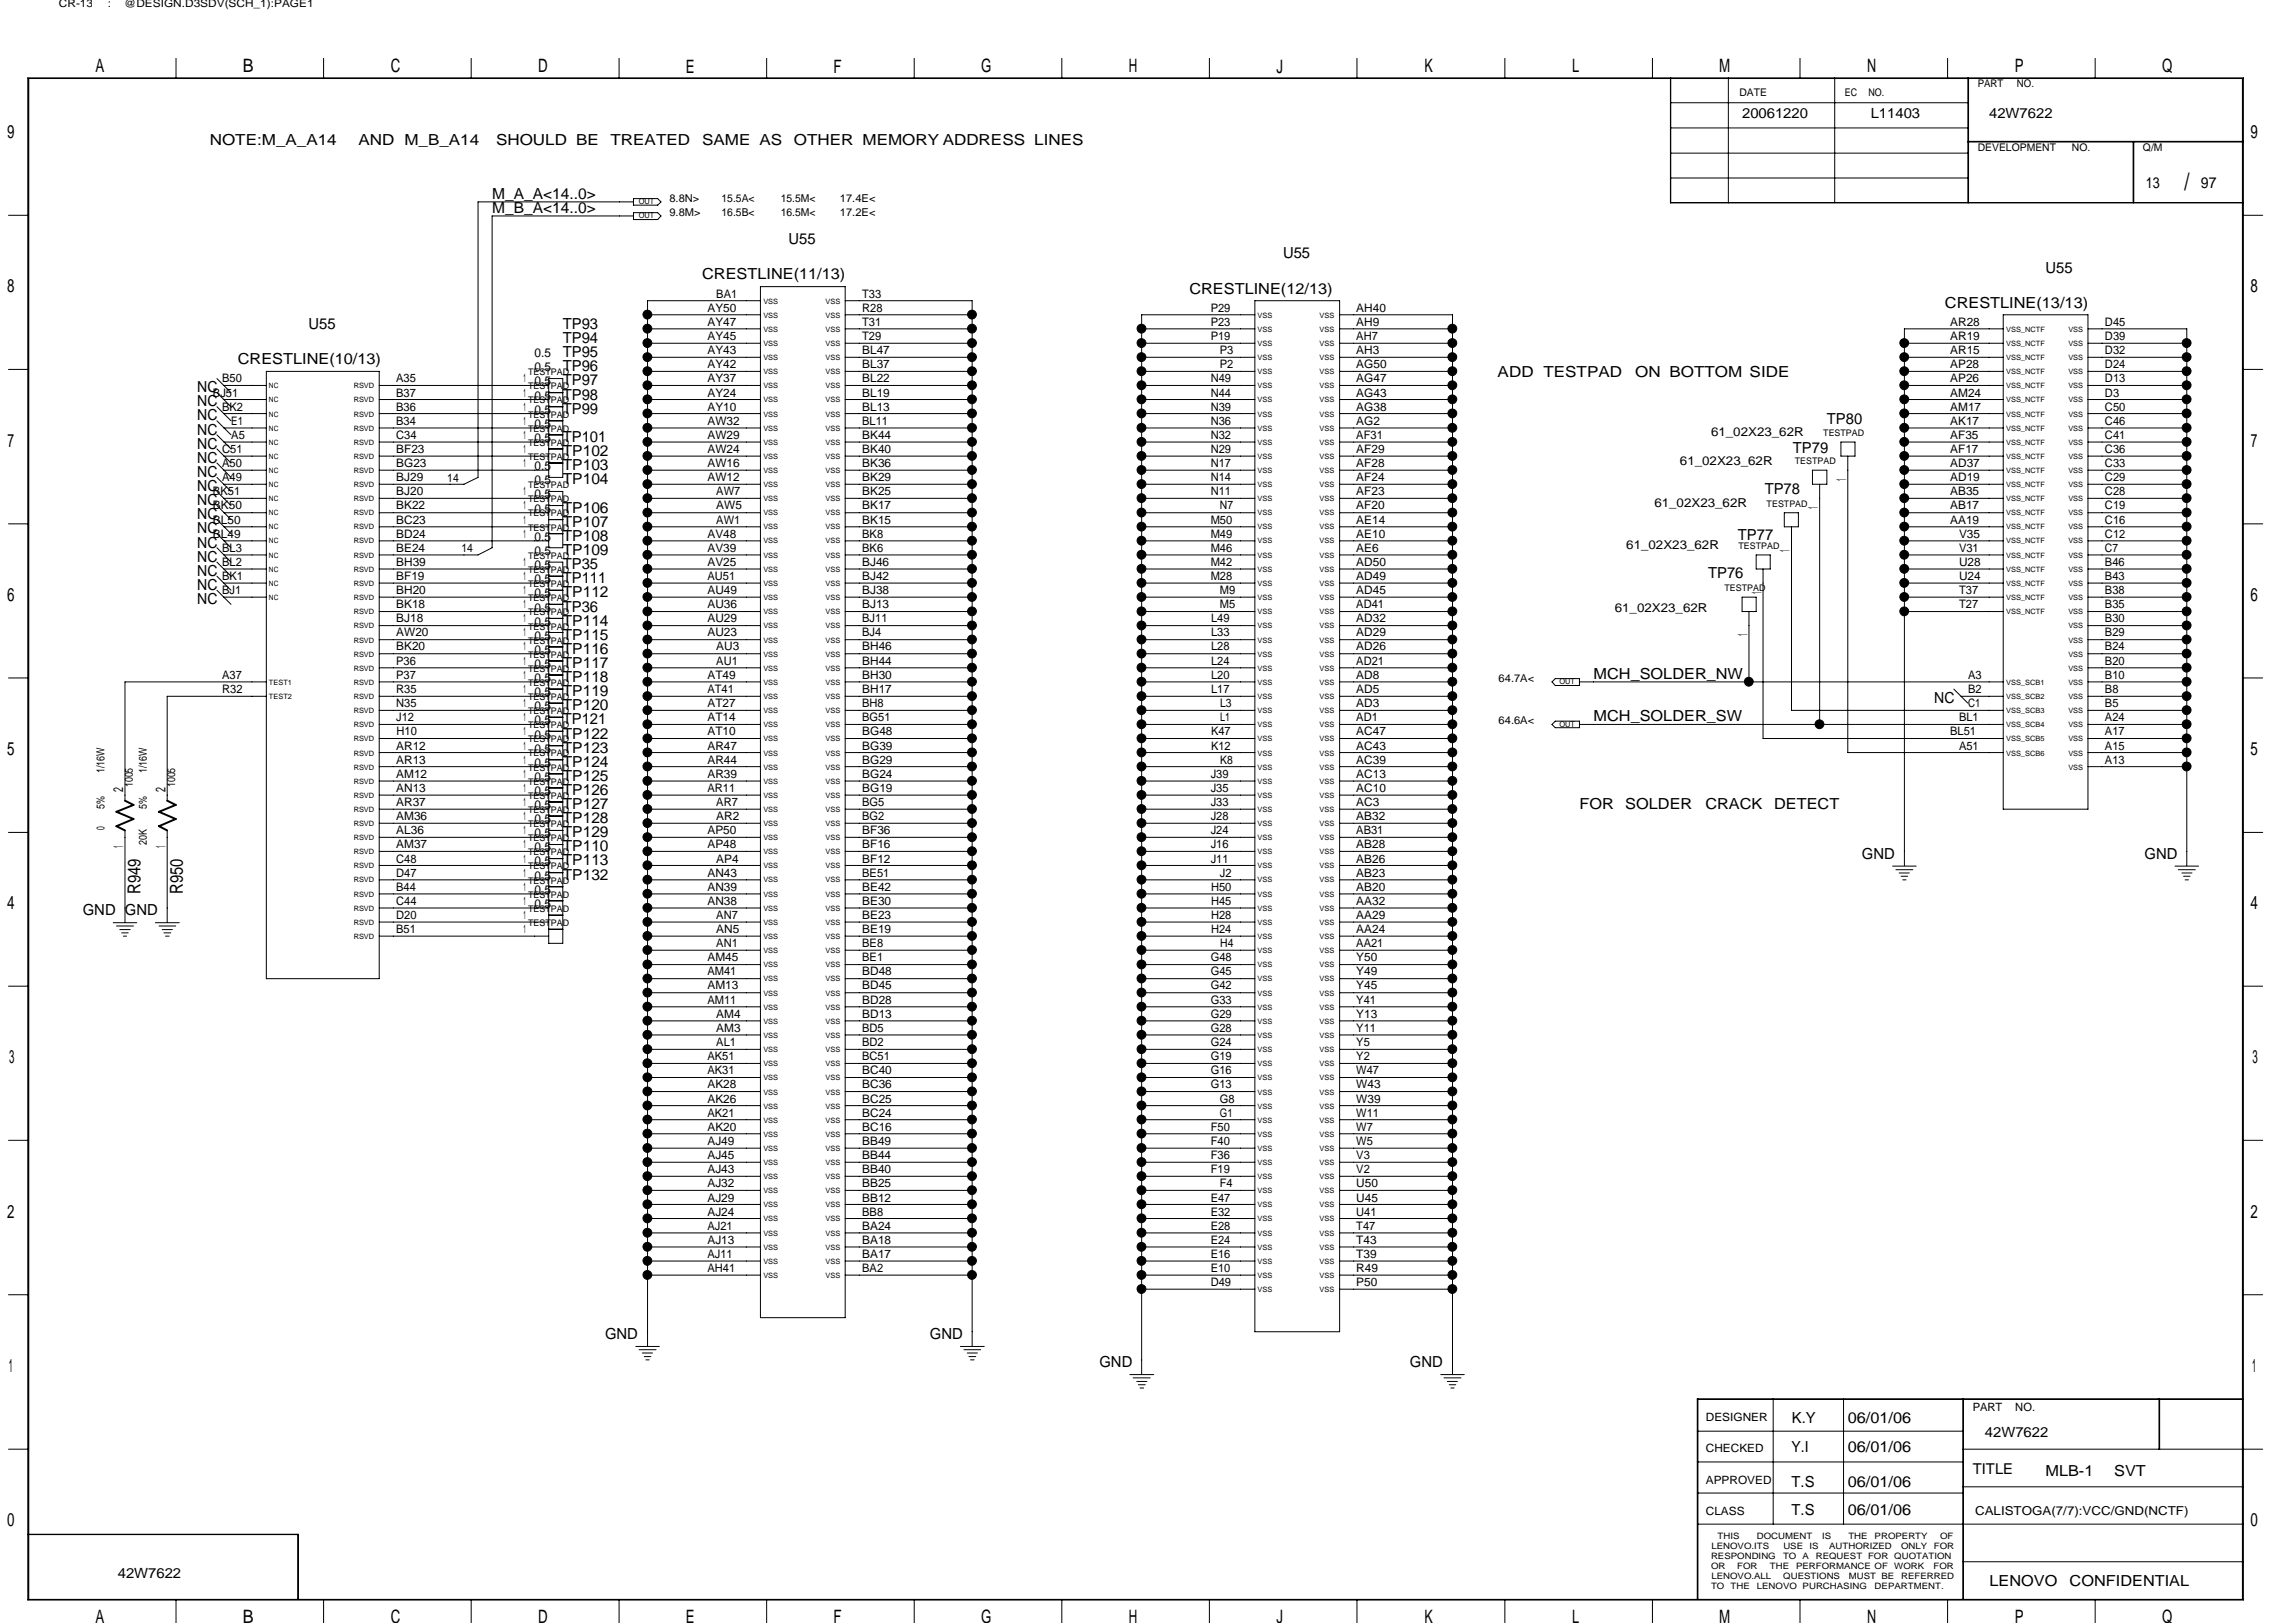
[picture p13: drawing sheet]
<svg xmlns="http://www.w3.org/2000/svg" width="297mm" height="210mm" viewBox="0 0 297 210" stroke-linecap="round" stroke-linejoin="round" font-family="sans-serif">
<defs><g id="words">
<text font-size="3.1" x="282.6" y="24.6">/</text>
<g font-size="2.4">
<text x="12.4" y="9.4">A</text>
<text x="31.4" y="9.4">B</text>
<text x="50.5" y="9.4">C</text>
<text x="69.6" y="9.4">D</text>
<text x="88.7" y="9.4">E</text>
<text x="107.8" y="9.4">F</text>
<text x="127" y="9.4">G</text>
<text x="146" y="9.4">H</text>
<text x="165.1" y="9.4">J</text>
<text x="184.3" y="9.4">K</text>
<text x="203.4" y="9.4">L</text>
<text x="222.4" y="9.4">M</text>
<text x="241.6" y="9.4">N</text>
<text x="260.6" y="9.4">P</text>
<text x="279.7" y="9.4">Q</text>
<text x=".9" y="17.9">9</text>
<text x="291.2" y="17.9">9</text>
<text x=".9" y="37.8">8</text>
<text x="291.2" y="37.8">8</text>
<text x="1" y="57.8">7</text>
<text x="291.2" y="57.8">7</text>
<text x=".9" y="77.8">6</text>
<text x="291.2" y="77.8">6</text>
<text x=".9" y="97.7">5</text>
<text x="291.2" y="97.7">5</text>
<text x=".9" y="117.6">4</text>
<text x="291.2" y="117.6">4</text>
<text x="1.2" y="137.6">3</text>
<text x="291.4" y="137.6">3</text>
<text x=".9" y="157.5">2</text>
<text x="291.2" y="157.5">2</text>
<text x="1.1" y="177.5">1</text>
<text x="291.4" y="177.5">1</text>
<text x=".9" y="197.4">0</text>
<text x="291.2" y="197.4">0</text>
<text x="12.4" y="210">A</text>
<text x="31.4" y="210">B</text>
<text x="50.5" y="210">C</text>
<text x="69.6" y="210">D</text>
<text x="127" y="210">G</text>
<text x="146" y="210">H</text>
<text x="184.3" y="210">K</text>
<text x="203.4" y="210">L</text>
<text x="222.4" y="210">M</text>
<text x="241.6" y="210">N</text>
<text x="260.6" y="210">P</text>
<text x="279.7" y="210">Q</text>
<text x="88.7" y="210">E</text>
<text x="107.8" y="210">F</text>
<text x="165.1" y="210">J</text>
</g>
<g font-size="2.3">
<text x="18.2" y="115.7" transform="rotate(-90 18.2 115.7)">R949</text>
<text x="23.7" y="115.7" transform="rotate(-90 23.7 115.7)">R950</text>
</g>
<g font-size="2">
<text x="27.1" y="18.8">NOTE:M_A_A14</text>
<text x="46.4" y="18.8">AND M_B_A14</text>
<text x="64.2" y="18.8">SHOULD BE</text>
<text x="79" y="18.8">TREATED</text>
<text x="90.8" y="18.8">SAME AS</text>
<text x="102.7" y="18.8">OTHER MEMORY ADDRESS LINES</text>
<text x="63.7" y="27.6">M_B_A&lt;14..0&gt;</text>
<text x="63.7" y="25.7">M_A_A&lt;14..0&gt;</text>
<text x="277.6" y="24.3">13</text>
<text x="284.7" y="24.3">97</text>
<text x="102" y="31.6">U55</text>
<text x="166" y="33.4">U55</text>
<text x="264.6" y="35.3">U55</text>
<text x="90.8" y="36.2">CRESTLINE(11/13)</text>
<text x="153.9" y="38">CRESTLINE(12/13)</text>
<text x="251.6" y="39.8">CRESTLINE(13/13)</text>
<text x="30.8" y="47.1">CRESTLINE(10/13)</text>
<text x="39.9" y="42.5">U55</text>
<text x="72.8" y="42.5">TP93</text>
<text x="72.8" y="44.4">TP94</text>
<text x="72.8" y="46.2">TP95</text>
<text x="25.5" y="50.8">NC</text>
<text x="25.5" y="52.6">NC</text>
<text x="72.8" y="53.5">TP99</text>
<text x="72.8" y="49.9">TP97</text>
<text x="72.8" y="51.7">TP98</text>
<text x="72.8" y="48">TP96</text>
<text x="193.8" y="48.8">ADD TESTPAD</text>
<text x="211.5" y="48.8">ON BOTTOM SIDE</text>
<text x="25.5" y="54.4">NC</text>
<text x="25.5" y="58">NC</text>
<text x="25.5" y="59.9">NC</text>
<text x="25.5" y="56.2">NC</text>
<text x="72.8" y="59">TP102</text>
<text x="72.8" y="57.2">TP101</text>
<text x="231.9" y="58.6">TP79</text>
<text x="236.3" y="54.8">TP80</text>
<text x="25.5" y="61.7">NC</text>
<text x="25.5" y="65.4">NC</text>
<text x="25.5" y="63.5">NC</text>
<text x="72.8" y="62.7">TP104</text>
<text x="72.8" y="60.8">TP103</text>
<text x="228.3" y="63.9">TP78</text>
<text x="25.5" y="69">NC</text>
<text x="25.5" y="70.9">NC</text>
<text x="25.5" y="67.2">NC</text>
<text x="72.8" y="70">TP108</text>
<text x="72.8" y="68.2">TP107</text>
<text x="72.8" y="66.3">TP106</text>
<text x="72.8" y="71.8">TP109</text>
<text x="224.8" y="69.8">TP77</text>
<text x="25.5" y="72.7">NC</text>
<text x="25.5" y="76.3">NC</text>
<text x="25.5" y="74.5">NC</text>
<text x="72.8" y="73.6">TP35</text>
<text x="72.8" y="77.3">TP112</text>
<text x="72.8" y="75.4">TP111</text>
<text x="221" y="74.7">TP76</text>
<text x="25.5" y="78.1">NC</text>
<text x="72.8" y="80.9">TP114</text>
<text x="72.8" y="79.1">TP36</text>
<text x="72.8" y="82.8">TP115</text>
<text x="72.8" y="84.6">TP116</text>
<text x="72.8" y="88.2">TP118</text>
<text x="72.8" y="86.4">TP117</text>
<text x="206.2" y="87.9">MCH_SOLDER_NW</text>
<text x="72.8" y="91.9">TP120</text>
<text x="72.8" y="90.1">TP119</text>
<text x="72.8" y="95.5">TP122</text>
<text x="72.8" y="93.7">TP121</text>
<text x="206.2" y="93.3">MCH_SOLDER_SW</text>
<text x="250.2" y="90.9">NC</text>
<text x="72.8" y="101">TP125</text>
<text x="72.8" y="99.2">TP124</text>
<text x="72.8" y="97.4">TP123</text>
<text x="72.8" y="102.9">TP126</text>
<text x="72.8" y="106.5">TP128</text>
<text x="72.8" y="104.7">TP127</text>
<text x="204.3" y="104.7">FOR</text>
<text x="210.3" y="104.7">SOLDER</text>
<text x="220.6" y="104.7">CRACK</text>
<text x="229.5" y="104.7">DETECT</text>
<text x="72.8" y="113.8">TP132</text>
<text x="72.8" y="112">TP113</text>
<text x="72.8" y="110.2">TP110</text>
<text x="72.8" y="108.3">TP129</text>
<text x="240.9" y="111.1">GND</text>
<text x="277.5" y="111.1">GND</text>
<text x="10.7" y="118.4">GND GND</text>
<text x="78.3" y="173.2">GND</text>
<text x="120.3" y="173.2">GND</text>
<text x="142.2" y="176.9">GND</text>
<text x="182.4" y="176.9">GND</text>
<text x="231.8" y="184.1">K.Y</text>
<text x="239.1" y="184.1">06/01/06</text>
<text x="231.8" y="187.8">Y.I</text>
<text x="239.1" y="187.8">06/01/06</text>
<text x="264.6" y="190.9">MLB-1</text>
<text x="273.5" y="190.9">SVT</text>
<text x="231.8" y="192.4">T.S</text>
<text x="231.8" y="196">T.S</text>
<text x="239.1" y="192.4">06/01/06</text>
<text x="239.1" y="196">06/01/06</text>
<text x="257.4" y="205.2">LENOVO</text>
<text x="267.8" y="205.2">CONFIDENTIAL</text>
</g>
<text font-size="1.9" x="255.2" y="190.7">TITLE</text>
<g font-size="1.8">
<text x="225.4" y="15.3">20061220</text>
<text x="242" y="15.3">L11403</text>
<text x="257.3" y="15.3">42W7622</text>
<text x="235.2" y="65.9" transform="rotate(-90 235.2 65.9)">1</text>
<text x="238.8" y="62.2" transform="rotate(-90 238.8 62.2)">1</text>
<text x="231.5" y="71.4" transform="rotate(-90 231.5 71.4)">1</text>
<text x="227.9" y="76.9" transform="rotate(-90 227.9 76.9)">1</text>
<text x="226.1" y="82.3" transform="rotate(-90 226.1 82.3)">1</text>
<text x="15.9" y="102.5" transform="rotate(-90 15.9 102.5)">2</text>
<text x="21.4" y="102.5" transform="rotate(-90 21.4 102.5)">2</text>
<text x="15.9" y="109.7" transform="rotate(-90 15.9 109.7)">1</text>
<text x="21.4" y="109.7" transform="rotate(-90 21.4 109.7)">1</text>
<text x="256.8" y="185.9">42W7622</text>
<text x="15.2" y="204.2">42W7622</text>
</g>
<g font-size="1.6">
<text x="69.2" y="46.2">0.5</text>
<text x="69.2" y="49.9">0.5</text>
<text x="69.2" y="51.7">0.5</text>
<text x="69.2" y="48">0.5</text>
<text x="69.2" y="53.5">0.5</text>
<text x="69.2" y="57.2">0.5</text>
<text x="69.2" y="55.4">0.5</text>
<text x="221.4" y="56.4">61_02X23_62R</text>
<text x="69.2" y="62.7">0.5</text>
<text x="69.2" y="60.8">0.5</text>
<text x="69.2" y="64.5">0.5</text>
<text x="214" y="65.6">61_02X23_62R</text>
<text x="217.3" y="60.1">61_02X23_62R</text>
<text x="69.2" y="66.3">0.5</text>
<text x="69.2" y="71.8">0.5</text>
<text x="69.2" y="70">0.5</text>
<text x="210.4" y="71.1">61_02X23_62R</text>
<text x="69.2" y="73.6">0.5</text>
<text x="69.2" y="77.3">0.5</text>
<text x="69.2" y="75.4">0.5</text>
<text x="69.2" y="82.8">0.5</text>
<text x="69.2" y="80.9">0.5</text>
<text x="69.2" y="79.1">0.5</text>
<text x="208.9" y="79.1">61_02X23_62R</text>
<text x="69.2" y="84.6">0.5</text>
<text x="69.2" y="88.2">0.5</text>
<text x="69.2" y="86.4">0.5</text>
<text x="69.2" y="91.9">0.5</text>
<text x="69.2" y="95.5">0.5</text>
<text x="69.2" y="93.7">0.5</text>
<text x="69.2" y="90.1">0.5</text>
<text x="69.2" y="99.2">0.5</text>
<text x="69.2" y="97.4">0.5</text>
<text x="69.2" y="101">0.5</text>
<text x="69.2" y="106.5">0.5</text>
<text x="69.2" y="104.7">0.5</text>
<text x="69.2" y="102.9">0.5</text>
<text x="69.2" y="112">0.5</text>
<text x="69.2" y="110.2">0.5</text>
<text x="69.2" y="108.3">0.5</text>
<text x="69.2" y="113.8">0.5</text>
<text x="69.2" y="117.5">0.5</text>
<text x="69.2" y="115.7">0.5</text>
<text x="255.5" y="196">CALISTOGA(7/7):VCC/GND(NCTF)</text>
</g>
<g font-size="1.5">
<text x="91.5" y="40.3">AY50</text>
<text x="92.7" y="38.5">BA1</text>
<text x="111.5" y="38.5">T33</text>
<text x="111.5" y="40.3">R28</text>
<text x="156.6" y="40.3">P29</text>
<text x="175.5" y="40.3">AH40</text>
<text x="91.5" y="42.2">AY47</text>
<text x="91.5" y="44">AY45</text>
<text x="91.5" y="45.8">AY43</text>
<text x="91.5" y="47.6">AY42</text>
<text x="111.5" y="42.2">T31</text>
<text x="111.5" y="44">T29</text>
<text x="111.5" y="45.8">BL47</text>
<text x="111.5" y="47.6">BL37</text>
<text x="156.6" y="42.2">P23</text>
<text x="156.6" y="44">P19</text>
<text x="157.8" y="45.8">P3</text>
<text x="157.8" y="47.6">P2</text>
<text x="175.5" y="42.2">AH9</text>
<text x="175.5" y="44">AH7</text>
<text x="175.5" y="45.8">AH3</text>
<text x="175.5" y="47.6">AG50</text>
<text x="252.3" y="42.2">AR28</text>
<text x="252.3" y="44">AR19</text>
<text x="252.3" y="45.8">AR15</text>
<text x="252.3" y="47.6">AP28</text>
<text x="272.3" y="42.2">D45</text>
<text x="272.3" y="44">D39</text>
<text x="272.3" y="45.8">D32</text>
<text x="272.3" y="47.6">D24</text>
<text x="27.6" y="51.3">BJ51</text>
<text x="28.7" y="49.4">B50</text>
<text x="28.7" y="53.1">BK2</text>
<text x="51.3" y="51.3">B37</text>
<text x="51.3" y="53.1">B36</text>
<text x="51.3" y="49.4">A35</text>
<text x="67.7" y="49.4">1</text>
<text x="67.7" y="51.3">1</text>
<text x="67.7" y="53.1">1</text>
<text x="91.5" y="49.4">AY37</text>
<text x="91.5" y="51.3">AY24</text>
<text x="91.5" y="53.1">AY10</text>
<text x="111.5" y="49.4">BL22</text>
<text x="111.5" y="51.3">BL19</text>
<text x="111.5" y="53.1">BL13</text>
<text x="156.6" y="49.4">N49</text>
<text x="156.6" y="51.3">N44</text>
<text x="156.6" y="53.1">N39</text>
<text x="175.5" y="49.4">AG47</text>
<text x="175.5" y="51.3">AG43</text>
<text x="175.5" y="53.1">AG38</text>
<text x="252.3" y="49.4">AP26</text>
<text x="252.3" y="51.3">AM24</text>
<text x="252.3" y="53.1">AM17</text>
<text x="272.3" y="53.1">C50</text>
<text x="272.3" y="51.3">D3</text>
<text x="272.3" y="49.4">D13</text>
<text x="28.7" y="58.6">C51</text>
<text x="29.9" y="54.9">E1</text>
<text x="29.9" y="56.8">A5</text>
<text x="51.3" y="56.8">C34</text>
<text x="51.3" y="58.6">BF23</text>
<text x="51.3" y="54.9">B34</text>
<text x="67.7" y="56.8">1</text>
<text x="67.7" y="58.6">1</text>
<text x="67.7" y="54.9">1</text>
<text x="91.5" y="54.9">AW32</text>
<text x="91.5" y="56.8">AW29</text>
<text x="91.5" y="58.6">AW24</text>
<text x="111.5" y="54.9">BL11</text>
<text x="111.5" y="56.8">BK44</text>
<text x="111.5" y="58.6">BK40</text>
<text x="156.6" y="54.9">N36</text>
<text x="156.6" y="56.8">N32</text>
<text x="156.6" y="58.6">N29</text>
<text x="175.5" y="54.9">AG2</text>
<text x="175.5" y="56.8">AF31</text>
<text x="175.5" y="58.6">AF29</text>
<text x="252.3" y="54.9">AK17</text>
<text x="252.3" y="56.8">AF35</text>
<text x="252.3" y="58.6">AF17</text>
<text x="272.3" y="54.9">C46</text>
<text x="272.3" y="56.8">C41</text>
<text x="272.3" y="58.6">C36</text>
<text x="27.6" y="65.9">BK50</text>
<text x="27.6" y="64.1">BK51</text>
<text x="28.7" y="60.4">A50</text>
<text x="28.7" y="62.3">A49</text>
<text x="51.3" y="65.9">BK22</text>
<text x="51.3" y="62.3">BJ29</text>
<text x="51.3" y="64.1">BJ20</text>
<text x="51.3" y="60.4">BG23</text>
<text x="57.9" y="62.3">14</text>
<text x="67.7" y="65.9">1</text>
<text x="67.7" y="64.1">1</text>
<text x="67.7" y="60.4">1</text>
<text x="91.5" y="60.4">AW16</text>
<text x="91.5" y="62.3">AW12</text>
<text x="92.7" y="64.1">AW7</text>
<text x="92.7" y="65.9">AW5</text>
<text x="111.5" y="60.4">BK36</text>
<text x="111.5" y="62.3">BK29</text>
<text x="111.5" y="64.1">BK25</text>
<text x="111.5" y="65.9">BK17</text>
<text x="156.6" y="60.4">N17</text>
<text x="156.6" y="62.3">N14</text>
<text x="156.6" y="64.1">N11</text>
<text x="157.8" y="65.9">N7</text>
<text x="175.5" y="60.4">AF28</text>
<text x="175.5" y="62.3">AF24</text>
<text x="175.5" y="64.1">AF23</text>
<text x="175.5" y="65.9">AF20</text>
<text x="252.3" y="60.4">AD37</text>
<text x="252.3" y="62.3">AD19</text>
<text x="252.3" y="64.1">AB35</text>
<text x="252.3" y="65.9">AB17</text>
<text x="272.3" y="60.4">C33</text>
<text x="272.3" y="62.3">C29</text>
<text x="272.3" y="64.1">C28</text>
<text x="272.3" y="65.9">C19</text>
<text x="27.6" y="67.7">BL50</text>
<text x="27.6" y="69.6">BL49</text>
<text x="28.7" y="71.4">BL3</text>
<text x="51.3" y="71.4">BE24</text>
<text x="51.3" y="69.6">BD24</text>
<text x="51.3" y="67.7">BC23</text>
<text x="59.7" y="71.5">14</text>
<text x="67.7" y="69.6">1</text>
<text x="67.7" y="67.7">1</text>
<text x="91.5" y="69.6">AV48</text>
<text x="91.5" y="71.4">AV39</text>
<text x="92.7" y="67.7">AW1</text>
<text x="111.5" y="69.6">BK8</text>
<text x="111.5" y="71.4">BK6</text>
<text x="111.5" y="67.7">BK15</text>
<text x="156.6" y="67.7">M50</text>
<text x="156.6" y="69.6">M49</text>
<text x="156.6" y="71.4">M46</text>
<text x="175.5" y="71.4">AE6</text>
<text x="175.5" y="67.7">AE14</text>
<text x="175.5" y="69.6">AE10</text>
<text x="252.3" y="67.7">AA19</text>
<text x="253.4" y="69.6">V35</text>
<text x="253.4" y="71.4">V31</text>
<text x="272.3" y="71.4">C7</text>
<text x="272.3" y="67.7">C16</text>
<text x="272.3" y="69.6">C12</text>
<text x="28.7" y="73.2">BL2</text>
<text x="28.7" y="75.1">BK1</text>
<text x="28.7" y="76.9">BJ1</text>
<text x="51.3" y="73.2">BH39</text>
<text x="51.3" y="76.9">BH20</text>
<text x="51.3" y="75.1">BF19</text>
<text x="67.7" y="76.9">1</text>
<text x="67.7" y="75.1">1</text>
<text x="67.7" y="73.2">1</text>
<text x="91.5" y="73.2">AV25</text>
<text x="91.5" y="75.1">AU51</text>
<text x="91.5" y="76.9">AU49</text>
<text x="111.5" y="73.2">BJ46</text>
<text x="111.5" y="75.1">BJ42</text>
<text x="111.5" y="76.9">BJ38</text>
<text x="156.6" y="73.2">M42</text>
<text x="156.6" y="75.1">M28</text>
<text x="157.8" y="76.9">M9</text>
<text x="175.5" y="73.2">AD50</text>
<text x="175.5" y="75.1">AD49</text>
<text x="175.5" y="76.9">AD45</text>
<text x="253.4" y="73.2">U28</text>
<text x="253.4" y="75.1">U24</text>
<text x="253.4" y="76.9">T37</text>
<text x="272.3" y="73.2">B46</text>
<text x="272.3" y="75.1">B43</text>
<text x="272.3" y="76.9">B38</text>
<text x="51.3" y="78.7">BK18</text>
<text x="51.3" y="80.5">BJ18</text>
<text x="51.3" y="82.3">AW20</text>
<text x="67.7" y="80.5">1</text>
<text x="67.7" y="78.7">1</text>
<text x="67.7" y="82.3">1</text>
<text x="91.5" y="78.7">AU36</text>
<text x="91.5" y="80.5">AU29</text>
<text x="91.5" y="82.3">AU23</text>
<text x="111.5" y="82.3">BJ4</text>
<text x="111.5" y="78.7">BJ13</text>
<text x="111.5" y="80.5">BJ11</text>
<text x="156.7" y="80.5">L49</text>
<text x="156.7" y="82.3">L33</text>
<text x="157.8" y="78.7">M5</text>
<text x="175.5" y="78.7">AD41</text>
<text x="175.5" y="80.5">AD32</text>
<text x="175.5" y="82.3">AD29</text>
<text x="253.4" y="78.7">T27</text>
<text x="272.3" y="78.7">B35</text>
<text x="272.3" y="80.5">B30</text>
<text x="272.3" y="82.3">B29</text>
<text x="28.7" y="89.7">R32</text>
<text x="28.7" y="87.8">A37</text>
<text x="51.3" y="84.2">BK20</text>
<text x="51.3" y="89.7">R35</text>
<text x="51.3" y="87.8">P37</text>
<text x="51.3" y="86">P36</text>
<text x="67.7" y="87.8">1</text>
<text x="67.7" y="86">1</text>
<text x="67.7" y="84.2">1</text>
<text x="67.7" y="89.7">1</text>
<text x="91.5" y="87.8">AT49</text>
<text x="91.5" y="89.7">AT41</text>
<text x="92.7" y="84.2">AU3</text>
<text x="92.7" y="86">AU1</text>
<text x="111.5" y="84.2">BH46</text>
<text x="111.5" y="86">BH44</text>
<text x="111.5" y="87.8">BH30</text>
<text x="111.5" y="89.7">BH17</text>
<text x="156.7" y="84.2">L28</text>
<text x="156.7" y="86">L24</text>
<text x="156.7" y="87.8">L20</text>
<text x="156.7" y="89.7">L17</text>
<text x="175.5" y="87.8">AD8</text>
<text x="175.5" y="89.7">AD5</text>
<text x="175.5" y="84.2">AD26</text>
<text x="175.5" y="86">AD21</text>
<text x="254.6" y="87.8">A3</text>
<text x="254.6" y="89.7">B2</text>
<text x="272.3" y="89.7">B8</text>
<text x="272.3" y="84.2">B24</text>
<text x="272.3" y="86">B20</text>
<text x="272.3" y="87.8">B10</text>
<text x="51.3" y="91.5">N35</text>
<text x="51.3" y="93.3">J12</text>
<text x="51.3" y="95.1">H10</text>
<text x="67.7" y="91.5">1</text>
<text x="67.7" y="95.1">1</text>
<text x="67.7" y="93.3">1</text>
<text x="91.5" y="91.5">AT27</text>
<text x="91.5" y="93.3">AT14</text>
<text x="91.5" y="95.1">AT10</text>
<text x="111.5" y="91.5">BH8</text>
<text x="111.5" y="93.3">BG51</text>
<text x="111.5" y="95.1">BG48</text>
<text x="156.7" y="95.1">K47</text>
<text x="157.9" y="91.5">L3</text>
<text x="157.9" y="93.3">L1</text>
<text x="175.5" y="91.5">AD3</text>
<text x="175.5" y="93.3">AD1</text>
<text x="175.5" y="95.1">AC47</text>
<text x="252.3" y="95.1">BL51</text>
<text x="253.4" y="93.3">BL1</text>
<text x="254.6" y="91.5">C1</text>
<text x="272.3" y="93.3">A24</text>
<text x="272.3" y="95.1">A17</text>
<text x="272.3" y="91.5">B5</text>
<text x="51.3" y="98.8">AR13</text>
<text x="51.3" y="97">AR12</text>
<text x="51.3" y="100.6">AM12</text>
<text x="67.7" y="98.8">1</text>
<text x="67.7" y="97">1</text>
<text x="67.7" y="100.6">1</text>
<text x="91.5" y="97">AR47</text>
<text x="91.5" y="98.8">AR44</text>
<text x="91.5" y="100.6">AR39</text>
<text x="111.5" y="97">BG39</text>
<text x="111.5" y="98.8">BG29</text>
<text x="111.5" y="100.6">BG24</text>
<text x="156.6" y="100.6">J39</text>
<text x="156.7" y="97">K12</text>
<text x="157.9" y="98.8">K8</text>
<text x="175.5" y="97">AC43</text>
<text x="175.5" y="98.8">AC39</text>
<text x="175.5" y="100.6">AC13</text>
<text x="253.4" y="97">A51</text>
<text x="272.3" y="97">A15</text>
<text x="272.3" y="98.8">A13</text>
<text x="51.3" y="104.3">AR37</text>
<text x="51.3" y="102.4">AN13</text>
<text x="51.3" y="106.1">AM36</text>
<text x="51.3" y="108">AL36</text>
<text x="67.7" y="102.4">1</text>
<text x="67.7" y="107.9">1</text>
<text x="67.7" y="106.1">1</text>
<text x="67.7" y="104.3">1</text>
<text x="91.5" y="102.4">AR11</text>
<text x="91.5" y="107.9">AP50</text>
<text x="92.7" y="106.1">AR2</text>
<text x="92.7" y="104.3">AR7</text>
<text x="111.5" y="104.3">BG5</text>
<text x="111.5" y="106.1">BG2</text>
<text x="111.5" y="102.4">BG19</text>
<text x="111.5" y="107.9">BF36</text>
<text x="156.6" y="102.4">J35</text>
<text x="156.6" y="104.3">J33</text>
<text x="156.6" y="106.1">J28</text>
<text x="156.6" y="108">J24</text>
<text x="175.5" y="104.3">AC3</text>
<text x="175.5" y="102.4">AC10</text>
<text x="175.5" y="106.1">AB32</text>
<text x="175.5" y="107.9">AB31</text>
<text x="51.3" y="113.4">D47</text>
<text x="51.3" y="111.6">C48</text>
<text x="51.3" y="109.8">AM37</text>
<text x="67.7" y="109.8">1</text>
<text x="67.7" y="113.4">1</text>
<text x="67.7" y="111.6">1</text>
<text x="91.5" y="109.8">AP48</text>
<text x="91.5" y="113.4">AN43</text>
<text x="92.7" y="111.6">AP4</text>
<text x="111.5" y="109.8">BF16</text>
<text x="111.5" y="111.6">BF12</text>
<text x="111.5" y="113.4">BE51</text>
<text x="156.6" y="109.8">J16</text>
<text x="156.6" y="111.6">J11</text>
<text x="157.8" y="113.4">J2</text>
<text x="175.5" y="109.8">AB28</text>
<text x="175.5" y="111.6">AB26</text>
<text x="175.5" y="113.4">AB23</text>
<text x="51.3" y="118.9">D20</text>
<text x="51.3" y="117.1">C44</text>
<text x="51.3" y="115.2">B44</text>
<text x="67.7" y="118.9">1</text>
<text x="67.7" y="117.1">1</text>
<text x="67.7" y="115.2">1</text>
<text x="91.5" y="115.2">AN39</text>
<text x="91.5" y="117.1">AN38</text>
<text x="92.7" y="118.9">AN7</text>
<text x="111.5" y="115.2">BE42</text>
<text x="111.5" y="117.1">BE30</text>
<text x="111.5" y="118.9">BE23</text>
<text x="156.7" y="115.2">H50</text>
<text x="156.7" y="117.1">H45</text>
<text x="156.7" y="118.9">H28</text>
<text x="175.5" y="115.2">AB20</text>
<text x="175.5" y="117.1">AA32</text>
<text x="175.5" y="118.9">AA29</text>
<text x="51.3" y="120.7">B51</text>
<text x="67.7" y="120.7">1</text>
<text x="91.5" y="124.4">AM45</text>
<text x="92.7" y="120.7">AN5</text>
<text x="92.7" y="122.6">AN1</text>
<text x="111.5" y="122.6">BE8</text>
<text x="111.5" y="120.7">BE19</text>
<text x="111.5" y="124.4">BE1</text>
<text x="156.6" y="124.4">G48</text>
<text x="156.7" y="120.7">H24</text>
<text x="157.9" y="122.6">H4</text>
<text x="175.5" y="124.4">Y50</text>
<text x="175.5" y="120.7">AA24</text>
<text x="175.5" y="122.6">AA21</text>
<text x="91.5" y="126.2">AM41</text>
<text x="91.5" y="129.8">AM11</text>
<text x="91.5" y="128">AM13</text>
<text x="92.7" y="131.7">AM4</text>
<text x="111.5" y="126.2">BD48</text>
<text x="111.5" y="128">BD45</text>
<text x="111.5" y="129.8">BD28</text>
<text x="111.5" y="131.7">BD13</text>
<text x="156.6" y="126.2">G45</text>
<text x="156.6" y="128">G42</text>
<text x="156.6" y="129.8">G33</text>
<text x="156.6" y="131.7">G29</text>
<text x="175.5" y="126.2">Y49</text>
<text x="175.5" y="128">Y45</text>
<text x="175.5" y="129.8">Y41</text>
<text x="175.5" y="131.7">Y13</text>
<text x="91.5" y="137.2">AK51</text>
<text x="92.7" y="133.5">AM3</text>
<text x="92.7" y="135.3">AL1</text>
<text x="111.5" y="133.5">BD5</text>
<text x="111.5" y="135.3">BD2</text>
<text x="111.5" y="137.2">BC51</text>
<text x="156.6" y="133.5">G28</text>
<text x="156.6" y="135.3">G24</text>
<text x="156.6" y="137.2">G19</text>
<text x="175.5" y="135.3">Y5</text>
<text x="175.5" y="137.2">Y2</text>
<text x="175.5" y="133.5">Y11</text>
<text x="91.5" y="139">AK31</text>
<text x="91.5" y="140.8">AK28</text>
<text x="91.5" y="142.7">AK26</text>
<text x="111.5" y="139">BC40</text>
<text x="111.5" y="140.8">BC36</text>
<text x="111.5" y="142.7">BC25</text>
<text x="156.6" y="139">G16</text>
<text x="156.6" y="140.8">G13</text>
<text x="157.8" y="142.7">G8</text>
<text x="175.5" y="139">W47</text>
<text x="175.5" y="140.8">W43</text>
<text x="175.5" y="142.7">W39</text>
<text x="91.5" y="144.5">AK21</text>
<text x="91.5" y="146.3">AK20</text>
<text x="91.5" y="148.1">AJ49</text>
<text x="91.5" y="149.9">AJ45</text>
<text x="111.5" y="144.5">BC24</text>
<text x="111.5" y="146.3">BC16</text>
<text x="111.5" y="148.1">BB49</text>
<text x="111.5" y="149.9">BB44</text>
<text x="156.6" y="146.3">F50</text>
<text x="156.6" y="148.1">F40</text>
<text x="156.6" y="149.9">F36</text>
<text x="157.8" y="144.5">G1</text>
<text x="175.5" y="146.3">W7</text>
<text x="175.5" y="148.1">W5</text>
<text x="175.5" y="144.5">W11</text>
<text x="175.5" y="149.9">V3</text>
<text x="91.5" y="151.8">AJ43</text>
<text x="91.5" y="153.6">AJ32</text>
<text x="91.5" y="155.4">AJ29</text>
<text x="111.5" y="151.8">BB40</text>
<text x="111.5" y="153.6">BB25</text>
<text x="111.5" y="155.4">BB12</text>
<text x="156.6" y="151.8">F19</text>
<text x="156.6" y="155.4">E47</text>
<text x="157.8" y="153.6">F4</text>
<text x="175.5" y="151.8">V2</text>
<text x="175.5" y="153.6">U50</text>
<text x="175.5" y="155.4">U45</text>
<text x="91.5" y="157.3">AJ24</text>
<text x="91.5" y="159.1">AJ21</text>
<text x="91.5" y="160.9">AJ13</text>
<text x="111.5" y="157.3">BB8</text>
<text x="111.5" y="159.1">BA24</text>
<text x="111.5" y="160.9">BA18</text>
<text x="156.6" y="157.3">E32</text>
<text x="156.6" y="159.1">E28</text>
<text x="156.6" y="160.9">E24</text>
<text x="175.5" y="157.3">U41</text>
<text x="175.5" y="159.1">T47</text>
<text x="175.5" y="160.9">T43</text>
<text x="91.5" y="162.7">AJ11</text>
<text x="91.5" y="164.5">AH41</text>
<text x="111.5" y="164.5">BA2</text>
<text x="111.5" y="162.7">BA17</text>
<text x="156.6" y="162.7">E16</text>
<text x="156.6" y="164.5">E10</text>
<text x="156.6" y="166.4">D49</text>
<text x="175.5" y="162.7">T39</text>
<text x="175.5" y="164.5">R49</text>
<text x="175.5" y="166.4">P50</text>
<text x="220.7" y="183.9">DESIGNER</text>
<text x="255.2" y="182.6">PART</text>
<text x="260.7" y="182.6">NO.</text>
<text x="220.7" y="191.9">APPROVED</text>
<text x="220.7" y="187.9">CHECKED</text>
<text x="220.7" y="196">CLASS</text>
</g>
<g font-size="1.4">
<text x="7.6" y=".9">CR-13</text>
<text x="14" y=".9">:</text>
<text x="16.1" y=".9">@DESIGN.D3SDV(SCH_1):PAGE1</text>
<text x="255.9" y="11.3">PART</text>
<text x="260.9" y="11.3">NO.</text>
<text x="225" y="12.4">DATE</text>
<text x="238.7" y="12.4">EC</text>
<text x="241.7" y="12.4">NO.</text>
<text x="255.9" y="19.6">DEVELOPMENT</text>
<text x="268.1" y="19.6">NO.</text>
<text x="277.2" y="19.6">Q/M</text>
<text x="86.6" y="26.1">8.8N&gt;</text>
<text x="86.6" y="27.9">9.8M&gt;</text>
<text x="93.3" y="27.9">16.5B&lt;</text>
<text x="93.3" y="26.1">15.5A&lt;</text>
<text x="101" y="27.9">16.5M&lt;</text>
<text x="101" y="26.1">15.5M&lt;</text>
<text x="108.7" y="27.9">17.2E&lt;</text>
<text x="108.7" y="26.1">17.4E&lt;</text>
<text x="193.9" y="88.2">64.7A&lt;</text>
<text x="193.9" y="93.7">64.6A&lt;</text>
<text x="13.5" y="100" transform="rotate(-90 13.5 100)">1/16W</text>
<text x="17.2" y="101.9" transform="rotate(-90 17.2 101.9)">1005</text>
<text x="19" y="100" transform="rotate(-90 19 100)">1/16W</text>
<text x="22.6" y="101.9" transform="rotate(-90 22.6 101.9)">1005</text>
<text x="13.5" y="107.4" transform="rotate(-90 13.5 107.4)">0</text>
<text x="13.5" y="104.7" transform="rotate(-90 13.5 104.7)">5%</text>
<text x="19" y="104.7" transform="rotate(-90 19 104.7)">5%</text>
<text x="19" y="109.3" transform="rotate(-90 19 109.3)">20K</text>
</g>
<g font-size="1.2">
<text x="68.3" y="48.6">TESTPAD</text>
<text x="68.3" y="50.4">TESTPAD</text>
<text x="68.3" y="52.2">TESTPAD</text>
<text x="68.3" y="59.5">TESTPAD</text>
<text x="68.3" y="55.9">TESTPAD</text>
<text x="68.3" y="57.7">TESTPAD</text>
<text x="68.3" y="54">TESTPAD</text>
<text x="235.9" y="56.4">TESTPAD</text>
<text x="68.3" y="65">TESTPAD</text>
<text x="68.3" y="63.2">TESTPAD</text>
<text x="228.6" y="65.5">TESTPAD</text>
<text x="232.2" y="60.1">TESTPAD</text>
<text x="68.3" y="68.7">TESTPAD</text>
<text x="68.3" y="66.8">TESTPAD</text>
<text x="224.9" y="71">TESTPAD</text>
<text x="68.3" y="75.9">TESTPAD</text>
<text x="68.3" y="74.1">TESTPAD</text>
<text x="68.3" y="72.3">TESTPAD</text>
<text x="68.3" y="77.8">TESTPAD</text>
<text x="223.1" y="76.5">TESTPAD</text>
<text x="68.3" y="79.6">TESTPAD</text>
<text x="68.3" y="83.3">TESTPAD</text>
<text x="68.3" y="81.4">TESTPAD</text>
<text x="68.3" y="86.9">TESTPAD</text>
<text x="68.3" y="85.1">TESTPAD</text>
<text x="68.3" y="88.7">TESTPAD</text>
<text x="68.3" y="90.6">TESTPAD</text>
<text x="68.3" y="94.2">TESTPAD</text>
<text x="68.3" y="92.4">TESTPAD</text>
<text x="68.3" y="97.9">TESTPAD</text>
<text x="68.3" y="96.1">TESTPAD</text>
<text x="68.3" y="101.5">TESTPAD</text>
<text x="68.3" y="99.7">TESTPAD</text>
<text x="68.3" y="107">TESTPAD</text>
<text x="68.3" y="105.2">TESTPAD</text>
<text x="68.3" y="103.4">TESTPAD</text>
<text x="68.3" y="108.8">TESTPAD</text>
<text x="68.3" y="112.5">TESTPAD</text>
<text x="68.3" y="110.7">TESTPAD</text>
<text x="68.3" y="119.8">TESTPAD</text>
<text x="68.3" y="118">TESTPAD</text>
<text x="68.3" y="116.2">TESTPAD</text>
<text x="68.3" y="114.3">TESTPAD</text>
</g>
<g font-size="1.1">
<text x="221.4" y="203">OR</text>
<text x="221.4" y="201.7">RESPONDING</text>
<text x="221.4" y="200.4">LENOVO.ITS</text>
<text x="222.2" y="199.1">THIS</text>
<text x="224.7" y="203">FOR</text>
<text x="227.3" y="199.1">DOCUMENT</text>
<text x="229" y="203">THE</text>
<text x="230.7" y="201.7">TO</text>
<text x="230.7" y="200.4">USE</text>
<text x="232.4" y="203">PERFORMANCE OF</text>
<text x="233.2" y="201.7">A</text>
<text x="234.1" y="200.4">IS</text>
<text x="234.9" y="201.7">REQUEST FOR QUOTATION</text>
<text x="235.8" y="199.1">IS</text>
<text x="236.6" y="200.4">AUTHORIZED</text>
<text x="239.1" y="199.1">THE</text>
<text x="242.5" y="199.1">PROPERTY</text>
<text x="245.1" y="203">WORK</text>
<text x="246" y="200.4">ONLY</text>
<text x="250.1" y="203">FOR</text>
<text x="250.2" y="200.4">FOR</text>
<text x="251" y="199.1">OF</text>
<text x="221.4" y="205.6">TO</text>
<text x="221.4" y="204.3">LENOVO.ALL</text>
<text x="223.9" y="205.6">THE</text>
<text x="227.3" y="205.6">LENOVO PURCHASING</text>
<text x="230.7" y="204.3">QUESTIONS</text>
<text x="239.2" y="204.3">MUST BE</text>
<text x="242.5" y="205.6">DEPARTMENT.</text>
<text x="246" y="204.3">REFERRED</text>
</g>
<g font-size="1">
<text x="82.6" y="26.4">OUT</text>
<text x="82.6" y="28.2">OUT</text>
<text x="201.8" y="88.5">OUT</text>
<text x="201.8" y="94">OUT</text>
</g>
<g font-size=".9">
<text x="98.8" y="39.3">VSS</text>
<text x="98.8" y="41.1">VSS</text>
<text x="106.8" y="39.3">VSS</text>
<text x="106.8" y="41.1">VSS</text>
<text x="162.7" y="41.1">VSS</text>
<text x="170.7" y="41.1">VSS</text>
<text x="98.8" y="42.9">VSS</text>
<text x="98.8" y="44.7">VSS</text>
<text x="98.8" y="46.6">VSS</text>
<text x="106.8" y="42.9">VSS</text>
<text x="106.8" y="44.7">VSS</text>
<text x="106.8" y="46.6">VSS</text>
<text x="162.7" y="42.9">VSS</text>
<text x="162.7" y="44.7">VSS</text>
<text x="162.7" y="46.6">VSS</text>
<text x="170.7" y="42.9">VSS</text>
<text x="170.7" y="44.7">VSS</text>
<text x="170.7" y="46.6">VSS</text>
<text x="259.5" y="42.9">VSS_NCTF</text>
<text x="259.5" y="44.7">VSS_NCTF</text>
<text x="259.5" y="46.6">VSS_NCTF</text>
<text x="267.6" y="42.9">VSS</text>
<text x="267.6" y="44.7">VSS</text>
<text x="267.6" y="46.6">VSS</text>
<text x="34.8" y="50.2">NC</text>
<text x="34.8" y="52.1">NC</text>
<text x="34.8" y="53.9">NC</text>
<text x="45.8" y="50.2">RSVD</text>
<text x="45.8" y="52.1">RSVD</text>
<text x="45.8" y="53.9">RSVD</text>
<text x="98.8" y="48.4">VSS</text>
<text x="98.8" y="50.3">VSS</text>
<text x="98.8" y="52.1">VSS</text>
<text x="98.8" y="53.9">VSS</text>
<text x="106.8" y="48.4">VSS</text>
<text x="106.8" y="50.2">VSS</text>
<text x="106.8" y="52.1">VSS</text>
<text x="106.8" y="53.9">VSS</text>
<text x="162.7" y="48.4">VSS</text>
<text x="162.7" y="50.3">VSS</text>
<text x="162.7" y="52.1">VSS</text>
<text x="162.7" y="53.9">VSS</text>
<text x="170.7" y="48.4">VSS</text>
<text x="170.7" y="50.2">VSS</text>
<text x="170.7" y="52.1">VSS</text>
<text x="170.7" y="53.9">VSS</text>
<text x="259.5" y="48.4">VSS_NCTF</text>
<text x="259.5" y="50.3">VSS_NCTF</text>
<text x="259.5" y="52.1">VSS_NCTF</text>
<text x="259.5" y="53.9">VSS_NCTF</text>
<text x="267.6" y="48.4">VSS</text>
<text x="267.6" y="50.2">VSS</text>
<text x="267.6" y="52.1">VSS</text>
<text x="267.6" y="53.9">VSS</text>
<text x="34.8" y="55.7">NC</text>
<text x="34.8" y="57.5">NC</text>
<text x="34.8" y="59.4">NC</text>
<text x="45.8" y="55.7">RSVD</text>
<text x="45.8" y="57.5">RSVD</text>
<text x="45.8" y="59.4">RSVD</text>
<text x="98.8" y="55.7">VSS</text>
<text x="98.8" y="57.5">VSS</text>
<text x="98.8" y="59.4">VSS</text>
<text x="106.8" y="55.7">VSS</text>
<text x="106.8" y="57.5">VSS</text>
<text x="106.8" y="59.4">VSS</text>
<text x="162.7" y="55.7">VSS</text>
<text x="162.7" y="57.5">VSS</text>
<text x="162.7" y="59.4">VSS</text>
<text x="170.7" y="55.7">VSS</text>
<text x="170.7" y="57.5">VSS</text>
<text x="170.7" y="59.4">VSS</text>
<text x="259.5" y="55.7">VSS_NCTF</text>
<text x="259.5" y="57.5">VSS_NCTF</text>
<text x="259.5" y="59.4">VSS_NCTF</text>
<text x="267.6" y="55.7">VSS</text>
<text x="267.6" y="57.5">VSS</text>
<text x="267.6" y="59.4">VSS</text>
<text x="34.8" y="61.2">NC</text>
<text x="34.8" y="63">NC</text>
<text x="34.8" y="64.9">NC</text>
<text x="45.8" y="61.2">RSVD</text>
<text x="45.8" y="63">RSVD</text>
<text x="45.8" y="64.9">RSVD</text>
<text x="98.8" y="61.2">VSS</text>
<text x="98.8" y="63">VSS</text>
<text x="98.8" y="64.9">VSS</text>
<text x="106.8" y="61.2">VSS</text>
<text x="106.8" y="63">VSS</text>
<text x="106.8" y="64.9">VSS</text>
<text x="162.7" y="61.2">VSS</text>
<text x="162.7" y="63">VSS</text>
<text x="162.7" y="64.9">VSS</text>
<text x="170.7" y="61.2">VSS</text>
<text x="170.7" y="63">VSS</text>
<text x="170.7" y="64.9">VSS</text>
<text x="259.5" y="61.2">VSS_NCTF</text>
<text x="259.5" y="63">VSS_NCTF</text>
<text x="259.5" y="64.9">VSS_NCTF</text>
<text x="267.6" y="61.2">VSS</text>
<text x="267.6" y="63">VSS</text>
<text x="267.6" y="64.9">VSS</text>
<text x="34.8" y="66.7">NC</text>
<text x="34.8" y="68.5">NC</text>
<text x="34.8" y="70.3">NC</text>
<text x="45.8" y="66.7">RSVD</text>
<text x="45.8" y="68.5">RSVD</text>
<text x="45.8" y="70.3">RSVD</text>
<text x="98.8" y="66.7">VSS</text>
<text x="98.8" y="68.5">VSS</text>
<text x="98.8" y="70.3">VSS</text>
<text x="106.8" y="66.7">VSS</text>
<text x="106.8" y="68.5">VSS</text>
<text x="106.8" y="70.3">VSS</text>
<text x="162.7" y="66.7">VSS</text>
<text x="162.7" y="68.5">VSS</text>
<text x="162.7" y="70.3">VSS</text>
<text x="170.7" y="66.7">VSS</text>
<text x="170.7" y="68.5">VSS</text>
<text x="170.7" y="70.3">VSS</text>
<text x="259.5" y="66.7">VSS_NCTF</text>
<text x="259.5" y="68.5">VSS_NCTF</text>
<text x="259.5" y="70.3">VSS_NCTF</text>
<text x="267.6" y="66.7">VSS</text>
<text x="267.6" y="68.5">VSS</text>
<text x="267.6" y="70.3">VSS</text>
<text x="34.8" y="72.2">NC</text>
<text x="34.8" y="74">NC</text>
<text x="34.8" y="75.8">NC</text>
<text x="34.8" y="77.6">NC</text>
<text x="45.8" y="72.2">RSVD</text>
<text x="45.8" y="74">RSVD</text>
<text x="45.8" y="75.8">RSVD</text>
<text x="45.8" y="77.6">RSVD</text>
<text x="98.8" y="72.2">VSS</text>
<text x="98.8" y="74">VSS</text>
<text x="98.8" y="75.8">VSS</text>
<text x="98.8" y="77.6">VSS</text>
<text x="106.8" y="72.2">VSS</text>
<text x="106.8" y="74">VSS</text>
<text x="106.8" y="75.8">VSS</text>
<text x="106.8" y="77.6">VSS</text>
<text x="162.7" y="72.2">VSS</text>
<text x="162.7" y="74">VSS</text>
<text x="162.7" y="75.8">VSS</text>
<text x="162.7" y="77.6">VSS</text>
<text x="170.7" y="72.2">VSS</text>
<text x="170.7" y="74">VSS</text>
<text x="170.7" y="75.8">VSS</text>
<text x="170.7" y="77.6">VSS</text>
<text x="259.5" y="72.2">VSS_NCTF</text>
<text x="259.5" y="74">VSS_NCTF</text>
<text x="259.5" y="75.8">VSS_NCTF</text>
<text x="259.5" y="77.6">VSS_NCTF</text>
<text x="267.6" y="72.2">VSS</text>
<text x="267.6" y="74">VSS</text>
<text x="267.6" y="75.8">VSS</text>
<text x="267.6" y="77.6">VSS</text>
<text x="45.8" y="79.5">RSVD</text>
<text x="45.8" y="81.3">RSVD</text>
<text x="45.8" y="83.1">RSVD</text>
<text x="98.8" y="79.5">VSS</text>
<text x="98.8" y="81.3">VSS</text>
<text x="98.8" y="83.1">VSS</text>
<text x="106.8" y="79.5">VSS</text>
<text x="106.8" y="81.3">VSS</text>
<text x="106.8" y="83.1">VSS</text>
<text x="162.7" y="79.5">VSS</text>
<text x="162.7" y="81.3">VSS</text>
<text x="162.7" y="83.1">VSS</text>
<text x="170.7" y="79.5">VSS</text>
<text x="170.7" y="81.3">VSS</text>
<text x="170.7" y="83.1">VSS</text>
<text x="259.5" y="79.5">VSS_NCTF</text>
<text x="267.6" y="79.5">VSS</text>
<text x="267.6" y="81.3">VSS</text>
<text x="267.6" y="83.1">VSS</text>
<text x="34.8" y="88.6">TEST1</text>
<text x="45.8" y="85">RSVD</text>
<text x="45.8" y="86.8">RSVD</text>
<text x="45.8" y="88.6">RSVD</text>
<text x="98.8" y="85">VSS</text>
<text x="98.8" y="86.8">VSS</text>
<text x="98.8" y="88.6">VSS</text>
<text x="106.8" y="85">VSS</text>
<text x="106.8" y="86.8">VSS</text>
<text x="106.8" y="88.6">VSS</text>
<text x="162.7" y="85">VSS</text>
<text x="162.7" y="86.8">VSS</text>
<text x="162.7" y="88.6">VSS</text>
<text x="170.7" y="85">VSS</text>
<text x="170.7" y="86.8">VSS</text>
<text x="170.7" y="88.6">VSS</text>
<text x="259.5" y="88.6">VSS_SCB1</text>
<text x="267.6" y="85">VSS</text>
<text x="267.6" y="86.8">VSS</text>
<text x="267.6" y="88.6">VSS</text>
<text x="34.8" y="90.4">TEST2</text>
<text x="45.8" y="90.4">RSVD</text>
<text x="45.8" y="92.2">RSVD</text>
<text x="45.8" y="94.1">RSVD</text>
<text x="45.8" y="95.9">RSVD</text>
<text x="98.8" y="90.4">VSS</text>
<text x="98.8" y="92.2">VSS</text>
<text x="98.8" y="94.1">VSS</text>
<text x="98.8" y="95.9">VSS</text>
<text x="106.8" y="90.4">VSS</text>
<text x="106.8" y="92.2">VSS</text>
<text x="106.8" y="94.1">VSS</text>
<text x="106.8" y="95.9">VSS</text>
<text x="162.7" y="90.4">VSS</text>
<text x="162.7" y="92.2">VSS</text>
<text x="162.7" y="94.1">VSS</text>
<text x="162.7" y="95.9">VSS</text>
<text x="170.7" y="90.4">VSS</text>
<text x="170.7" y="92.2">VSS</text>
<text x="170.7" y="94.1">VSS</text>
<text x="170.7" y="95.9">VSS</text>
<text x="259.5" y="90.4">VSS_SCB2</text>
<text x="259.5" y="92.2">VSS_SCB3</text>
<text x="259.5" y="94.1">VSS_SCB4</text>
<text x="259.5" y="95.9">VSS_SCB5</text>
<text x="267.6" y="90.4">VSS</text>
<text x="267.6" y="92.2">VSS</text>
<text x="267.6" y="94.1">VSS</text>
<text x="267.6" y="95.9">VSS</text>
<text x="45.8" y="97.7">RSVD</text>
<text x="45.8" y="99.6">RSVD</text>
<text x="45.8" y="101.4">RSVD</text>
<text x="98.8" y="97.7">VSS</text>
<text x="98.8" y="99.6">VSS</text>
<text x="98.8" y="101.4">VSS</text>
<text x="106.8" y="97.7">VSS</text>
<text x="106.8" y="99.6">VSS</text>
<text x="106.8" y="101.4">VSS</text>
<text x="162.7" y="97.7">VSS</text>
<text x="162.7" y="99.6">VSS</text>
<text x="162.7" y="101.4">VSS</text>
<text x="170.7" y="97.7">VSS</text>
<text x="170.7" y="99.6">VSS</text>
<text x="170.7" y="101.4">VSS</text>
<text x="259.5" y="97.7">VSS_SCB6</text>
<text x="267.6" y="97.7">VSS</text>
<text x="267.6" y="99.6">VSS</text>
<text x="45.8" y="103.2">RSVD</text>
<text x="45.8" y="105">RSVD</text>
<text x="45.8" y="106.9">RSVD</text>
<text x="98.8" y="103.2">VSS</text>
<text x="98.8" y="105">VSS</text>
<text x="98.8" y="106.9">VSS</text>
<text x="106.8" y="103.2">VSS</text>
<text x="106.8" y="105">VSS</text>
<text x="106.8" y="106.9">VSS</text>
<text x="162.7" y="103.2">VSS</text>
<text x="162.7" y="105">VSS</text>
<text x="162.7" y="106.9">VSS</text>
<text x="170.7" y="103.2">VSS</text>
<text x="170.7" y="105">VSS</text>
<text x="170.7" y="106.9">VSS</text>
<text x="45.8" y="108.7">RSVD</text>
<text x="45.8" y="110.5">RSVD</text>
<text x="45.8" y="112.4">RSVD</text>
<text x="98.8" y="108.7">VSS</text>
<text x="98.8" y="110.5">VSS</text>
<text x="98.8" y="112.4">VSS</text>
<text x="106.8" y="108.7">VSS</text>
<text x="106.8" y="110.5">VSS</text>
<text x="106.8" y="112.4">VSS</text>
<text x="162.7" y="108.7">VSS</text>
<text x="162.7" y="110.5">VSS</text>
<text x="162.7" y="112.4">VSS</text>
<text x="170.7" y="108.7">VSS</text>
<text x="170.7" y="110.5">VSS</text>
<text x="170.7" y="112.4">VSS</text>
<text x="45.8" y="114.2">RSVD</text>
<text x="45.8" y="116">RSVD</text>
<text x="45.8" y="117.9">RSVD</text>
<text x="45.8" y="119.7">RSVD</text>
<text x="98.8" y="114.2">VSS</text>
<text x="98.8" y="116">VSS</text>
<text x="98.8" y="117.9">VSS</text>
<text x="98.8" y="119.7">VSS</text>
<text x="106.8" y="114.2">VSS</text>
<text x="106.8" y="116">VSS</text>
<text x="106.8" y="117.9">VSS</text>
<text x="106.8" y="119.7">VSS</text>
<text x="162.7" y="114.2">VSS</text>
<text x="162.7" y="116">VSS</text>
<text x="162.7" y="117.9">VSS</text>
<text x="162.7" y="119.7">VSS</text>
<text x="170.7" y="114.2">VSS</text>
<text x="170.7" y="116">VSS</text>
<text x="170.7" y="117.9">VSS</text>
<text x="170.7" y="119.7">VSS</text>
<text x="45.8" y="121.5">RSVD</text>
<text x="98.8" y="121.5">VSS</text>
<text x="98.8" y="123.3">VSS</text>
<text x="98.8" y="125.1">VSS</text>
<text x="106.8" y="121.5">VSS</text>
<text x="106.8" y="123.3">VSS</text>
<text x="106.8" y="125.1">VSS</text>
<text x="162.7" y="121.5">VSS</text>
<text x="162.7" y="123.3">VSS</text>
<text x="162.7" y="125.1">VSS</text>
<text x="170.7" y="121.5">VSS</text>
<text x="170.7" y="123.3">VSS</text>
<text x="170.7" y="125.1">VSS</text>
<text x="98.8" y="127">VSS</text>
<text x="98.8" y="128.8">VSS</text>
<text x="98.8" y="130.6">VSS</text>
<text x="106.8" y="127">VSS</text>
<text x="106.8" y="128.8">VSS</text>
<text x="106.8" y="130.6">VSS</text>
<text x="162.7" y="127">VSS</text>
<text x="162.7" y="128.8">VSS</text>
<text x="162.7" y="130.6">VSS</text>
<text x="170.7" y="127">VSS</text>
<text x="170.7" y="128.8">VSS</text>
<text x="170.7" y="130.6">VSS</text>
<text x="98.8" y="132.5">VSS</text>
<text x="98.8" y="134.3">VSS</text>
<text x="98.8" y="136.1">VSS</text>
<text x="98.8" y="137.9">VSS</text>
<text x="106.8" y="132.5">VSS</text>
<text x="106.8" y="134.3">VSS</text>
<text x="106.8" y="136.1">VSS</text>
<text x="106.8" y="137.9">VSS</text>
<text x="162.7" y="132.5">VSS</text>
<text x="162.7" y="134.3">VSS</text>
<text x="162.7" y="136.1">VSS</text>
<text x="162.7" y="137.9">VSS</text>
<text x="170.7" y="132.5">VSS</text>
<text x="170.7" y="134.3">VSS</text>
<text x="170.7" y="136.1">VSS</text>
<text x="170.7" y="137.9">VSS</text>
<text x="98.8" y="139.7">VSS</text>
<text x="98.8" y="141.6">VSS</text>
<text x="98.8" y="143.4">VSS</text>
<text x="106.8" y="139.7">VSS</text>
<text x="106.8" y="141.6">VSS</text>
<text x="106.8" y="143.4">VSS</text>
<text x="162.7" y="139.7">VSS</text>
<text x="162.7" y="141.6">VSS</text>
<text x="162.7" y="143.4">VSS</text>
<text x="170.7" y="139.7">VSS</text>
<text x="170.7" y="141.6">VSS</text>
<text x="170.7" y="143.4">VSS</text>
<text x="98.8" y="145.2">VSS</text>
<text x="98.8" y="147.1">VSS</text>
<text x="98.8" y="148.9">VSS</text>
<text x="106.8" y="145.2">VSS</text>
<text x="106.8" y="147.1">VSS</text>
<text x="106.8" y="148.9">VSS</text>
<text x="162.7" y="145.2">VSS</text>
<text x="162.7" y="147.1">VSS</text>
<text x="162.7" y="148.9">VSS</text>
<text x="170.7" y="145.2">VSS</text>
<text x="170.7" y="147.1">VSS</text>
<text x="170.7" y="148.9">VSS</text>
<text x="98.8" y="150.7">VSS</text>
<text x="98.8" y="152.6">VSS</text>
<text x="98.8" y="154.4">VSS</text>
<text x="106.8" y="150.7">VSS</text>
<text x="106.8" y="152.6">VSS</text>
<text x="106.8" y="154.4">VSS</text>
<text x="162.7" y="150.7">VSS</text>
<text x="162.7" y="152.6">VSS</text>
<text x="162.7" y="154.4">VSS</text>
<text x="170.7" y="150.7">VSS</text>
<text x="170.7" y="152.6">VSS</text>
<text x="170.7" y="154.4">VSS</text>
<text x="98.8" y="156.2">VSS</text>
<text x="98.8" y="158">VSS</text>
<text x="98.8" y="159.9">VSS</text>
<text x="98.8" y="161.7">VSS</text>
<text x="106.8" y="156.2">VSS</text>
<text x="106.8" y="158">VSS</text>
<text x="106.8" y="159.9">VSS</text>
<text x="106.8" y="161.7">VSS</text>
<text x="162.7" y="156.2">VSS</text>
<text x="162.7" y="158">VSS</text>
<text x="162.7" y="159.9">VSS</text>
<text x="162.7" y="161.7">VSS</text>
<text x="170.7" y="156.2">VSS</text>
<text x="170.7" y="158">VSS</text>
<text x="170.7" y="159.9">VSS</text>
<text x="170.7" y="161.7">VSS</text>
<text x="98.8" y="163.5">VSS</text>
<text x="98.8" y="165.4">VSS</text>
<text x="106.8" y="163.5">VSS</text>
<text x="106.8" y="165.4">VSS</text>
<text x="162.7" y="163.5">VSS</text>
<text x="162.7" y="165.4">VSS</text>
<text x="162.7" y="167.2">VSS</text>
<text x="170.7" y="163.5">VSS</text>
<text x="170.7" y="165.4">VSS</text>
<text x="170.7" y="167.2">VSS</text>
</g>
</g></defs>
<path d="M16.2 103.6l1.1 .5-2.2 .9 2.2 1-2.2 .9 1.1 .5M21.6 103.6l1.1 .5-2.1 .9 2.1 1-2.1 .9 1 .5" fill="none" stroke="#000" stroke-width=".25"/>
<g fill="none" stroke="#000" stroke-width=".13">
<path d="M3.6 10.1h286.6v196.9h-286.6zM3.7 10.2h286.4v196.7h-286.4zM22.8 7.5v2.6M41.9 7.5v2.6M61 7.5v2.6M80.1 7.5v2.6M99.2 7.5v2.6M118.3 7.5v2.6M137.4 7.5v2.6M156.5 7.5v2.6M175.6 7.5v2.6M194.7 7.5v2.6"/>
<path d="M213.8 7.5v2.6M216.1 10.1v16.1h74.1M216.1 19.8h38.5M216.1 16.6h38.5M216.1 13.3h38.5M216.2 10.1v16.1M223.6 10.1v16.1M232.9 7.5v2.6M237.4 10.1v16.1M252 7.5v2.6M254.6 18.4h35.6M254.6 10.1v16.1"/>
<path d="M254.6 18.3h35.6M254.7 10.1v16.1M271.1 7.5v2.6M276 18.4v7.8M276.1 18.4v7.8M1.1 27.9h2.5M82 27.9h-18.3v43l-1.9 .9h-12.7M82 26.1h-20.2v35.7l-1.8 .9h-10.9M82 25.7h3.1l.4 .4-.4 .4h-3.1zM82 27.5h3.1l.4 .4-.4 .5h-3.1zM98.4 38.9h-14.6v18.3M98.4 37.1h10.9v133.4h-10.9z"/>
<path d="M109.3 38.9h16.5v135.2M162.3 38.9h11v133.4h-11zM216.1 26.2h74.1M216.2 23h38.4M290.2 27.9h2.5M1.1 47.8h2.5M28.1 54.4l1.8 1.9M28.1 58.1l1.8 1.8M28.1 56.3l1.8 1.8M28.1 50.8l1.8 1.8M28.1 52.6l1.8 1.8M28.1 59.9l1.8 1.9"/>
<path d="M28.1 49l1.8 1.8M29 59h5.5M29 57.2h5.5M29 55.4h5.5M29 53.5h5.5M29 51.7h5.5M29 49.9h5.5M34.5 48h14.6v78.6h-14.6zM49.1 59h21.9M49.1 57.2h21.9M49.1 55.4h21.9M49.1 53.5h21.9"/>
<path d="M49.1 51.7h21.9M49.1 49.9h21.9M71 49h1.8v12.8h-1.8zM71 56.3h1.8M71 54.4h1.8M71 52.6h1.8M71 50.8h1.8M71 59.9h1.8M71 58.1h1.8M83.8 57.2v3.6M83.8 40.7h14.6M83.8 59h14.6"/>
<path d="M83.8 57.2h14.6M83.8 55.4h14.6M83.8 53.5h14.6M83.8 51.7h14.6M83.8 49.9h14.6M83.8 48h14.6M83.8 46.2h14.6M83.8 44.4h14.6M83.8 42.5h14.6M109.3 40.7h16.5M109.3 59h16.5M109.3 57.2h16.5"/>
<path d="M109.3 55.4h16.5M109.3 53.5h16.5M109.3 51.7h16.5M109.3 49.9h16.5M109.3 48h16.5M109.3 46.2h16.5M109.3 44.4h16.5M109.3 42.5h16.5M147.7 59h14.6M147.7 57.2h14.6M147.7 55.4h14.6M147.7 53.5h14.6"/>
<path d="M147.7 51.7h14.6M147.7 49.9h14.6M147.7 48h14.6M147.7 46.2h14.6M147.7 44.4h14.6M147.7 42.5h14.6M162.3 40.7h-14.6v137.1M173.3 40.7h14.6v124.3M173.3 59h14.6M173.3 57.2h14.6M173.3 55.4h14.6M173.3 53.5h14.6"/>
<path d="M173.3 51.7h14.6M173.3 49.9h14.6M173.3 48h14.6M173.3 46.2h14.6M173.3 44.4h14.6M173.3 42.5h14.6M238.2 57.2h1.8v1.8h-1.8zM239.1 59v38.4h20.1M246.4 59h12.8M246.4 57.2h12.8M246.4 55.4h12.8M246.4 53.5h12.8"/>
<path d="M246.4 51.7h12.8M246.4 49.9h12.8M246.4 48h12.8M246.4 46.2h12.8M246.4 44.4h12.8M259.2 42.5h-12.8v69.5M259.2 40.7h10.9v64h-10.9zM270.1 59h12.8M270.1 57.2h12.8M270.1 55.4h12.8M270.1 53.5h12.8M270.1 51.7h12.8"/>
<path d="M270.1 49.9h12.8M270.1 48h12.8M270.1 46.2h12.8M270.1 44.4h12.8M270.1 42.5h12.8v69.5M290.2 47.8h2.5M1.1 67.8h2.5M28.1 72.7l1.8 1.8M28.1 61.8l1.8 1.8M28.1 65.4l1.8 1.8M28.1 74.5l1.8 1.9M28.1 70.9l1.8 1.8"/>
<path d="M28.1 76.4l1.8 1.8M28.1 69l1.8 1.9M28.1 67.2l1.8 1.8M28.1 63.6l1.8 1.8M29 77.3h5.5M29 75.4h5.5M29 73.6h5.5M29 71.8h5.5M29 70h5.5M29 68.2h5.5M29 66.3h5.5M29 64.5h5.5"/>
<path d="M29 62.7h5.5M29 60.8h5.5M49.1 79.1h21.9M49.1 77.3h21.9M49.1 75.4h21.9M49.1 73.6h21.9M49.1 70h21.9M49.1 68.2h21.9M49.1 66.3h21.9M49.1 64.5h21.9M49.1 60.8h21.9M71 63.6h1.8v7.3h-1.8z"/>
<path d="M71 72.7h1.8v49.3h-1.8zM71 78.2h1.8M71 74.5h1.8M71 76.4h1.8M71 69h1.8M71 67.2h1.8M71 65.4h1.8M83.8 60.8v32.9M83.8 79.1h14.6M83.8 77.3h14.6M83.8 75.4h14.6M83.8 73.6h14.6"/>
<path d="M83.8 71.8h14.6M83.8 70h14.6M83.8 68.2h14.6M83.8 66.3h14.6M83.8 64.5h14.6M83.8 62.7h14.6M83.8 60.8h14.6M109.3 79.1h16.5M109.3 77.3h16.5M109.3 75.4h16.5M109.3 73.6h16.5M109.3 71.8h16.5"/>
<path d="M109.3 70h16.5M109.3 68.2h16.5M109.3 66.3h16.5M109.3 64.5h16.5M109.3 62.7h16.5M109.3 60.8h16.5M147.7 79.1h14.6M147.7 77.3h14.6M147.7 75.4h14.6M147.7 73.6h14.6M147.7 71.8h14.6M147.7 70h14.6"/>
<path d="M147.7 68.2h14.6M147.7 66.3h14.6M147.7 64.5h14.6M147.7 62.7h14.6M147.7 60.8h14.6M173.3 79.1h14.6M173.3 77.3h14.6M173.3 75.4h14.6M173.3 73.6h14.6M173.3 71.8h14.6M173.3 70h14.6M173.3 68.2h14.6"/>
<path d="M173.3 66.3h14.6M173.3 64.5h14.6M173.3 62.7h14.6M173.3 60.8h14.6M225.4 77.3h1.8v1.8h-1.8zM226.3 79.1v9.1M227.2 71.8h1.8v1.8h-1.8zM228.1 73.6v21.9h31.1M230.8 66.3h1.9v1.9h-1.9zM231.8 68.2v23.7h27.4M234.5 60.8h1.8v1.9h-1.8zM235.4 62.7v31"/>
<path d="M246.4 79.1h12.8M246.4 77.3h12.8M246.4 75.4h12.8M246.4 73.6h12.8M246.4 71.8h12.8M246.4 70h12.8M246.4 68.2h12.8M246.4 66.3h12.8M246.4 64.5h12.8M246.4 62.7h12.8M246.4 60.8h12.8M270.1 79.1h12.8"/>
<path d="M270.1 77.3h12.8M270.1 75.4h12.8M270.1 73.6h12.8M270.1 71.8h12.8M270.1 70h12.8M270.1 68.2h12.8M270.1 66.3h12.8M270.1 64.5h12.8M270.1 62.7h12.8M270.1 60.8h12.8M290.2 67.8h2.5M1.1 87.7h2.5"/>
<path d="M34.5 90.1h-12.9v13.5M34.5 88.2h-18.3v15.4M49.1 97.4h21.9M49.1 95.5h21.9M49.1 93.7h21.9M49.1 91.9h21.9M49.1 90.1h21.9M49.1 88.2h21.9M49.1 99.2h21.9M49.1 86.4h21.9M49.1 84.6h21.9M49.1 82.8h21.9"/>
<path d="M49.1 80.9h21.9M71 94.6h1.8M71 92.8h1.8M71 96.5h1.8M71 98.3h1.8M71 91h1.8M71 89.2h1.8M71 83.7h1.8M71 81.8h1.8M71 85.5h1.8M71 87.3h1.8M71 80h1.8"/>
<path d="M83.8 93.7v3.7M83.8 97.4v34.7M83.8 97.4h14.6M83.8 95.5h14.6M83.8 93.7h14.6M83.8 91.9h14.6M83.8 90.1h14.6M83.8 88.2h14.6M83.8 99.2h14.6M83.8 86.4h14.6M83.8 84.6h14.6M83.8 82.8h14.6"/>
<path d="M83.8 80.9h14.6M109.3 97.4h16.5M109.3 95.5h16.5M109.3 93.7h16.5M109.3 91.9h16.5M109.3 90.1h16.5M109.3 88.2h16.5M109.3 99.2h16.5M109.3 86.4h16.5M109.3 84.6h16.5M109.3 82.8h16.5M109.3 80.9h16.5"/>
<path d="M147.7 97.4h14.6M147.7 95.5h14.6M147.7 93.7h14.6M147.7 91.9h14.6M147.7 90.1h14.6M147.7 88.2h14.6M147.7 99.2h14.6M147.7 86.4h14.6M147.7 84.6h14.6M147.7 82.8h14.6M147.7 80.9h14.6M173.3 97.4h14.6"/>
<path d="M173.3 95.5h14.6M173.3 93.7h14.6M173.3 91.9h14.6M173.3 90.1h14.6M173.3 88.2h14.6M173.3 99.2h14.6M173.3 86.4h14.6M173.3 84.6h14.6M173.3 82.8h14.6M173.3 80.9h14.6M201.2 87.8h3.1v.9h-3.1l-.4-.5zM201.2 93.3h3.1v.8h-3.1l-.4-.4z"/>
<path d="M204.3 93.7h54.9M204.3 88.2h54.9M252.8 89.2l1.8 1.8M253.7 90.1h5.5M270.1 97.4h12.8M270.1 95.5h12.8M270.1 93.7h12.8M270.1 91.9h12.8M270.1 90.1h12.8M270.1 88.2h12.8M270.1 99.2h12.8M270.1 86.4h12.8"/>
<path d="M270.1 84.6h12.8M270.1 82.8h12.8M270.1 80.9h12.8M290.2 87.7h2.5M1.1 107.7h2.5M14.6 119.4h3.1M15.1 119.8h2.2M16.2 107.4v11.9M20.1 119.4h3.1M20.6 119.8h2.1M21.6 107.4v11.9M49.1 113.8h21.9"/>
<path d="M49.1 104.7h21.9M49.1 119.3h21.9M49.1 117.5h21.9M49.1 115.7h21.9M49.1 112h21.9M49.1 110.2h21.9M49.1 108.3h21.9M49.1 106.5h21.9M49.1 102.9h21.9M49.1 101h21.9M71 116.5h1.8M71 114.7h1.8"/>
<path d="M71 118.4h1.8M71 112.9h1.8M71 111.1h1.8M71 105.6h1.8M71 103.8h1.8M71 107.4h1.8M71 109.3h1.8M71 101.9h1.8M71 100.1h1.8M83.8 113.8h14.6M83.8 104.7h14.6M83.8 119.3h14.6"/>
<path d="M83.8 117.5h14.6M83.8 115.7h14.6M83.8 112h14.6M83.8 110.2h14.6M83.8 108.3h14.6M83.8 106.5h14.6M83.8 102.9h14.6M83.8 101h14.6M109.3 113.8h16.5M109.3 104.7h16.5M109.3 119.3h16.5M109.3 117.5h16.5"/>
<path d="M109.3 115.7h16.5M109.3 112h16.5M109.3 110.2h16.5M109.3 108.3h16.5M109.3 106.5h16.5M109.3 102.9h16.5M109.3 101h16.5M147.7 113.8h14.6M147.7 104.7h14.6M147.7 119.3h14.6M147.7 117.5h14.6M147.7 115.7h14.6"/>
<path d="M147.7 112h14.6M147.7 110.2h14.6M147.7 108.3h14.6M147.7 106.5h14.6M147.7 102.9h14.6M147.7 101h14.6M173.3 113.8h14.6M173.3 104.7h14.6M173.3 119.3h14.6M173.3 117.5h14.6M173.3 115.7h14.6M173.3 112h14.6"/>
<path d="M173.3 110.2h14.6M173.3 108.3h14.6M173.3 106.5h14.6M173.3 102.9h14.6M173.3 101h14.6M244.9 112.1h3M245.3 112.5h2.2M245.7 112.9h1.3M246 113.4h.8M246.2 113.8h.4M281.4 112.1h3M281.8 112.5h2.2"/>
<path d="M282.3 112.9h1.3M282.5 113.4h.8M282.7 113.8h.4M290.2 107.7h2.5M1.1 127.6h2.5M15.5 120.3h1.3M15.7 120.7h.9M16 121.1h.4M21 120.3h1.3M21.2 120.7h.9M21.4 121.1h.5M49.1 121.1h21.9"/>
<path d="M71 120.2h1.8M83.8 132.1v3.7M83.8 135.8v38.3M83.8 139.4h14.6M83.8 137.6h14.6M83.8 135.8h14.6M83.8 133.9h14.6M83.8 132.1h14.6M83.8 130.3h14.6M83.8 128.4h14.6M83.8 126.6h14.6M83.8 124.8h14.6"/>
<path d="M83.8 122.9h14.6M83.8 121.1h14.6M109.3 139.4h16.5M109.3 137.6h16.5M109.3 135.8h16.5M109.3 133.9h16.5M109.3 132.1h16.5M109.3 130.3h16.5M109.3 128.4h16.5M109.3 126.6h16.5M109.3 124.8h16.5M109.3 122.9h16.5"/>
<path d="M109.3 121.1h16.5M147.7 139.4h14.6M147.7 137.6h14.6M147.7 135.8h14.6M147.7 133.9h14.6M147.7 132.1h14.6M147.7 130.3h14.6M147.7 128.4h14.6M147.7 126.6h14.6M147.7 124.8h14.6M147.7 122.9h14.6M147.7 121.1h14.6"/>
<path d="M173.3 139.4h14.6M173.3 137.6h14.6M173.3 135.8h14.6M173.3 133.9h14.6M173.3 132.1h14.6M173.3 130.3h14.6M173.3 128.4h14.6M173.3 126.6h14.6M173.3 124.8h14.6M173.3 122.9h14.6M173.3 121.1h14.6M290.2 127.6h2.5"/>
<path d="M1.1 147.5h2.5M83.8 159.5h14.6M83.8 157.6h14.6M83.8 155.8h14.6M83.8 154h14.6M83.8 152.2h14.6M83.8 150.4h14.6M83.8 148.5h14.6M83.8 146.7h14.6M83.8 144.9h14.6M83.8 143h14.6M83.8 141.2h14.6"/>
<path d="M109.3 159.5h16.5M109.3 157.6h16.5M109.3 155.8h16.5M109.3 154h16.5M109.3 152.2h16.5M109.3 150.4h16.5M109.3 148.5h16.5M109.3 146.7h16.5M109.3 144.9h16.5M109.3 143h16.5M109.3 141.2h16.5M147.7 159.5h14.6"/>
<path d="M147.7 157.6h14.6M147.7 155.8h14.6M147.7 154h14.6M147.7 152.2h14.6M147.7 150.4h14.6M147.7 148.5h14.6M147.7 146.7h14.6M147.7 144.9h14.6M147.7 143h14.6M147.7 141.2h14.6M173.3 159.5h14.6M173.3 157.6h14.6"/>
<path d="M173.3 155.8h14.6M173.3 154h14.6M173.3 152.2h14.6M173.3 150.4h14.6M173.3 148.5h14.6M173.3 146.7h14.6M173.3 144.9h14.6M173.3 143h14.6M173.3 141.2h14.6M290.2 147.5h2.5M1.1 167.5h2.5M82.3 174.2h3"/>
<path d="M82.7 174.6h2.2M83.1 175h1.3M83.4 175.5h.8M83.6 175.9h.4M83.8 165h14.6M83.8 163.2h14.6M83.8 161.3h14.6M109.3 165h16.5M109.3 163.2h16.5M109.3 161.3h16.5M124.2 174.2h3.1M124.7 174.6h2.2"/>
<path d="M125.1 175h1.3M125.3 175.5h.9M125.6 175.9h.4M146.2 177.8h3.1M146.6 178.3h2.2M147.1 178.7h1.3M147.3 179.2h.9M147.5 179.6h.5M147.7 166.8h14.6M147.7 165h14.6M147.7 163.2h14.6M147.7 161.3h14.6"/>
<path d="M173.3 166.8h14.6M173.3 165h14.6M173.3 163.2h14.6M173.3 161.3h14.6M186.4 177.8h3M186.8 178.3h2.2M187.2 178.7h1.3M187.5 179.2h.8M187.7 179.6h.4M187.9 165v12.8M290.2 167.5h2.5M1.1 187.5h2.5"/>
<path d="M3.6 198.5h35v8.4M3.6 198.5h35M38.5 198.5v8.4M219.6 197.2h70.6M219.6 181.1h70.6M219.6 193.2h34.4M219.6 189.1h34.4M219.6 185.2h34.4M219.7 181v25.9M229.4 181v16.2M238.5 181v16.2M254 187.5h38.7"/>
<path d="M254 181v25.9M254 192.4h36.2M279.3 181v6.5M279.4 181v6.5M290.2 181h-70.6v25.9M22.8 206.9v3M41.9 206.9v3M61 206.9v3M80.1 206.9v3M99.2 206.9v3M118.3 206.9v3M137.4 206.9v3"/>
<path d="M156.5 206.9v3M175.6 206.9v3M194.7 206.9v3M213.8 206.9v3M232.9 206.9v3M252 206.9v3M254 202.1h36.2M271.1 206.9v3"/>
</g>
<g fill="#000" stroke="#000" stroke-width=".13">
<circle cx="83.8" cy="49.8" r=".57"/>
<circle cx="83.8" cy="51.7" r=".57"/>
<circle cx="83.8" cy="42.5" r=".57"/>
<circle cx="83.8" cy="44.4" r=".57"/>
<circle cx="83.8" cy="53.5" r=".57"/>
<circle cx="83.8" cy="46.2" r=".57"/>
<circle cx="83.8" cy="55.3" r=".57"/>
<circle cx="83.8" cy="40.7" r=".57"/>
<circle cx="83.8" cy="48" r=".57"/>
<circle cx="83.8" cy="59" r=".57"/>
<circle cx="83.8" cy="57.2" r=".57"/>
<circle cx="125.7" cy="49.8" r=".57"/>
<circle cx="125.7" cy="51.7" r=".57"/>
<circle cx="125.7" cy="44.4" r=".57"/>
<circle cx="125.7" cy="42.5" r=".57"/>
<circle cx="125.7" cy="46.2" r=".57"/>
<circle cx="125.7" cy="55.3" r=".57"/>
<circle cx="125.7" cy="53.5" r=".57"/>
<circle cx="125.7" cy="40.7" r=".57"/>
<circle cx="125.7" cy="48" r=".57"/>
<circle cx="125.7" cy="59" r=".57"/>
<circle cx="125.7" cy="57.2" r=".57"/>
<circle cx="147.7" cy="49.8" r=".57"/>
<circle cx="147.7" cy="51.7" r=".57"/>
<circle cx="147.7" cy="42.5" r=".57"/>
<circle cx="147.7" cy="44.4" r=".57"/>
<circle cx="147.7" cy="46.2" r=".57"/>
<circle cx="147.7" cy="53.5" r=".57"/>
<circle cx="147.7" cy="55.3" r=".57"/>
<circle cx="147.7" cy="57.2" r=".57"/>
<circle cx="147.7" cy="48" r=".57"/>
<circle cx="147.7" cy="59" r=".57"/>
<circle cx="187.9" cy="49.8" r=".57"/>
<circle cx="187.9" cy="51.7" r=".57"/>
<circle cx="187.9" cy="42.5" r=".57"/>
<circle cx="187.9" cy="44.4" r=".57"/>
<circle cx="187.9" cy="53.5" r=".57"/>
<circle cx="187.9" cy="55.3" r=".57"/>
<circle cx="187.9" cy="46.2" r=".57"/>
<circle cx="187.9" cy="48" r=".57"/>
<circle cx="187.9" cy="57.2" r=".57"/>
<circle cx="187.9" cy="59" r=".57"/>
<circle cx="246.4" cy="49.8" r=".57"/>
<circle cx="246.4" cy="51.7" r=".57"/>
<circle cx="246.4" cy="44.4" r=".57"/>
<circle cx="246.4" cy="55.3" r=".57"/>
<circle cx="246.4" cy="46.2" r=".57"/>
<circle cx="246.4" cy="53.5" r=".57"/>
<circle cx="246.4" cy="48" r=".57"/>
<circle cx="246.4" cy="57.2" r=".57"/>
<circle cx="246.4" cy="59" r=".57"/>
<circle cx="282.9" cy="49.8" r=".57"/>
<circle cx="282.9" cy="51.7" r=".57"/>
<circle cx="282.9" cy="44.4" r=".57"/>
<circle cx="282.9" cy="55.3" r=".57"/>
<circle cx="282.9" cy="46.2" r=".57"/>
<circle cx="282.9" cy="53.5" r=".57"/>
<circle cx="282.9" cy="57.2" r=".57"/>
<circle cx="282.9" cy="59" r=".57"/>
<circle cx="282.9" cy="48" r=".57"/>
<circle cx="83.8" cy="60.8" r=".57"/>
<circle cx="83.8" cy="70" r=".57"/>
<circle cx="83.8" cy="71.8" r=".57"/>
<circle cx="83.8" cy="62.6" r=".57"/>
<circle cx="83.8" cy="64.4" r=".57"/>
<circle cx="83.8" cy="73.6" r=".57"/>
<circle cx="83.8" cy="66.3" r=".57"/>
<circle cx="83.8" cy="77.2" r=".57"/>
<circle cx="83.8" cy="79.1" r=".57"/>
<circle cx="83.8" cy="68.1" r=".57"/>
<circle cx="83.8" cy="75.4" r=".57"/>
<circle cx="125.7" cy="60.8" r=".57"/>
<circle cx="125.7" cy="70" r=".57"/>
<circle cx="125.7" cy="71.8" r=".57"/>
<circle cx="125.7" cy="62.6" r=".57"/>
<circle cx="125.7" cy="66.3" r=".57"/>
<circle cx="125.7" cy="64.4" r=".57"/>
<circle cx="125.7" cy="73.6" r=".57"/>
<circle cx="125.7" cy="77.2" r=".57"/>
<circle cx="125.7" cy="68.1" r=".57"/>
<circle cx="125.7" cy="75.4" r=".57"/>
<circle cx="125.7" cy="79.1" r=".57"/>
<circle cx="147.7" cy="60.8" r=".57"/>
<circle cx="147.7" cy="70" r=".57"/>
<circle cx="147.7" cy="62.6" r=".57"/>
<circle cx="147.7" cy="71.8" r=".57"/>
<circle cx="147.7" cy="66.3" r=".57"/>
<circle cx="147.7" cy="64.4" r=".57"/>
<circle cx="147.7" cy="73.6" r=".57"/>
<circle cx="147.7" cy="77.2" r=".57"/>
<circle cx="147.7" cy="75.4" r=".57"/>
<circle cx="147.7" cy="79.1" r=".57"/>
<circle cx="147.7" cy="68.1" r=".57"/>
<circle cx="187.9" cy="70" r=".57"/>
<circle cx="187.9" cy="60.8" r=".57"/>
<circle cx="187.9" cy="62.6" r=".57"/>
<circle cx="187.9" cy="71.8" r=".57"/>
<circle cx="187.9" cy="73.6" r=".57"/>
<circle cx="187.9" cy="64.4" r=".57"/>
<circle cx="187.9" cy="66.3" r=".57"/>
<circle cx="187.9" cy="77.2" r=".57"/>
<circle cx="187.9" cy="79.1" r=".57"/>
<circle cx="187.9" cy="75.4" r=".57"/>
<circle cx="187.9" cy="68.1" r=".57"/>
<circle cx="246.4" cy="60.8" r=".57"/>
<circle cx="246.4" cy="70" r=".57"/>
<circle cx="246.4" cy="62.6" r=".57"/>
<circle cx="246.4" cy="71.8" r=".57"/>
<circle cx="246.4" cy="64.4" r=".57"/>
<circle cx="246.4" cy="66.3" r=".57"/>
<circle cx="246.4" cy="73.6" r=".57"/>
<circle cx="246.4" cy="77.2" r=".57"/>
<circle cx="246.4" cy="75.4" r=".57"/>
<circle cx="246.4" cy="79.1" r=".57"/>
<circle cx="246.4" cy="68.1" r=".57"/>
<circle cx="282.9" cy="60.8" r=".57"/>
<circle cx="282.9" cy="70" r=".57"/>
<circle cx="282.9" cy="62.6" r=".57"/>
<circle cx="282.9" cy="71.8" r=".57"/>
<circle cx="282.9" cy="64.4" r=".57"/>
<circle cx="282.9" cy="73.6" r=".57"/>
<circle cx="282.9" cy="66.3" r=".57"/>
<circle cx="282.9" cy="77.2" r=".57"/>
<circle cx="282.9" cy="68.1" r=".57"/>
<circle cx="282.9" cy="75.4" r=".57"/>
<circle cx="282.9" cy="79.1" r=".57"/>
<circle cx="83.8" cy="90.1" r=".57"/>
<circle cx="83.8" cy="88.2" r=".57"/>
<circle cx="83.8" cy="80.9" r=".57"/>
<circle cx="83.8" cy="82.7" r=".57"/>
<circle cx="83.8" cy="84.6" r=".57"/>
<circle cx="83.8" cy="95.5" r=".57"/>
<circle cx="83.8" cy="93.7" r=".57"/>
<circle cx="83.8" cy="91.9" r=".57"/>
<circle cx="83.8" cy="86.4" r=".57"/>
<circle cx="83.8" cy="99.2" r=".57"/>
<circle cx="83.8" cy="97.3" r=".57"/>
<circle cx="125.7" cy="90.1" r=".57"/>
<circle cx="125.7" cy="80.9" r=".57"/>
<circle cx="125.7" cy="88.2" r=".57"/>
<circle cx="125.7" cy="82.7" r=".57"/>
<circle cx="125.7" cy="84.6" r=".57"/>
<circle cx="125.7" cy="95.5" r=".57"/>
<circle cx="125.7" cy="91.9" r=".57"/>
<circle cx="125.7" cy="86.4" r=".57"/>
<circle cx="125.7" cy="93.7" r=".57"/>
<circle cx="125.7" cy="97.3" r=".57"/>
<circle cx="125.7" cy="99.2" r=".57"/>
<circle cx="147.7" cy="90.1" r=".57"/>
<circle cx="147.7" cy="88.2" r=".57"/>
<circle cx="147.7" cy="80.9" r=".57"/>
<circle cx="147.7" cy="82.7" r=".57"/>
<circle cx="147.7" cy="84.6" r=".57"/>
<circle cx="147.7" cy="86.4" r=".57"/>
<circle cx="147.7" cy="97.3" r=".57"/>
<circle cx="147.7" cy="93.7" r=".57"/>
<circle cx="147.7" cy="99.2" r=".57"/>
<circle cx="147.7" cy="95.5" r=".57"/>
<circle cx="147.7" cy="91.9" r=".57"/>
<circle cx="187.9" cy="90.1" r=".57"/>
<circle cx="187.9" cy="80.9" r=".57"/>
<circle cx="187.9" cy="88.2" r=".57"/>
<circle cx="187.9" cy="82.7" r=".57"/>
<circle cx="187.9" cy="84.6" r=".57"/>
<circle cx="187.9" cy="86.4" r=".57"/>
<circle cx="187.9" cy="95.5" r=".57"/>
<circle cx="187.9" cy="99.2" r=".57"/>
<circle cx="187.9" cy="93.7" r=".57"/>
<circle cx="187.9" cy="97.3" r=".57"/>
<circle cx="187.9" cy="91.9" r=".57"/>
<circle cx="226.2" cy="88.2" r=".57"/>
<circle cx="235.4" cy="93.7" r=".57"/>
<circle cx="282.9" cy="90.1" r=".57"/>
<circle cx="282.9" cy="88.2" r=".57"/>
<circle cx="282.9" cy="80.9" r=".57"/>
<circle cx="282.9" cy="82.7" r=".57"/>
<circle cx="282.9" cy="84.6" r=".57"/>
<circle cx="282.9" cy="91.9" r=".57"/>
<circle cx="282.9" cy="86.4" r=".57"/>
<circle cx="282.9" cy="99.2" r=".57"/>
<circle cx="282.9" cy="95.5" r=".57"/>
<circle cx="282.9" cy="97.3" r=".57"/>
<circle cx="282.9" cy="93.7" r=".57"/>
<circle cx="83.8" cy="104.7" r=".57"/>
<circle cx="83.8" cy="106.5" r=".57"/>
<circle cx="83.8" cy="108.3" r=".57"/>
<circle cx="83.8" cy="113.8" r=".57"/>
<circle cx="83.8" cy="110.1" r=".57"/>
<circle cx="83.8" cy="101" r=".57"/>
<circle cx="83.8" cy="102.8" r=".57"/>
<circle cx="83.8" cy="111.9" r=".57"/>
<circle cx="83.8" cy="115.6" r=".57"/>
<circle cx="83.8" cy="119.3" r=".57"/>
<circle cx="83.8" cy="117.4" r=".57"/>
<circle cx="125.7" cy="104.7" r=".57"/>
<circle cx="125.7" cy="106.5" r=".57"/>
<circle cx="125.7" cy="108.3" r=".57"/>
<circle cx="125.7" cy="102.8" r=".57"/>
<circle cx="125.7" cy="115.6" r=".57"/>
<circle cx="125.7" cy="110.1" r=".57"/>
<circle cx="125.7" cy="101" r=".57"/>
<circle cx="125.7" cy="113.8" r=".57"/>
<circle cx="125.7" cy="119.3" r=".57"/>
<circle cx="125.7" cy="111.9" r=".57"/>
<circle cx="125.7" cy="117.4" r=".57"/>
<circle cx="147.7" cy="104.7" r=".57"/>
<circle cx="147.7" cy="106.5" r=".57"/>
<circle cx="147.7" cy="108.3" r=".57"/>
<circle cx="147.7" cy="117.4" r=".57"/>
<circle cx="147.7" cy="115.6" r=".57"/>
<circle cx="147.7" cy="101" r=".57"/>
<circle cx="147.7" cy="119.3" r=".57"/>
<circle cx="147.7" cy="110.1" r=".57"/>
<circle cx="147.7" cy="111.9" r=".57"/>
<circle cx="147.7" cy="102.8" r=".57"/>
<circle cx="147.7" cy="113.8" r=".57"/>
<circle cx="187.9" cy="104.7" r=".57"/>
<circle cx="187.9" cy="106.5" r=".57"/>
<circle cx="187.9" cy="108.3" r=".57"/>
<circle cx="187.9" cy="113.8" r=".57"/>
<circle cx="187.9" cy="110.1" r=".57"/>
<circle cx="187.9" cy="115.6" r=".57"/>
<circle cx="187.9" cy="111.9" r=".57"/>
<circle cx="187.9" cy="101" r=".57"/>
<circle cx="187.9" cy="102.8" r=".57"/>
<circle cx="187.9" cy="117.4" r=".57"/>
<circle cx="187.9" cy="119.3" r=".57"/>
<circle cx="83.8" cy="124.8" r=".57"/>
<circle cx="83.8" cy="126.6" r=".57"/>
<circle cx="83.8" cy="122.9" r=".57"/>
<circle cx="83.8" cy="128.4" r=".57"/>
<circle cx="83.8" cy="121.1" r=".57"/>
<circle cx="83.8" cy="132.1" r=".57"/>
<circle cx="83.8" cy="139.4" r=".57"/>
<circle cx="83.8" cy="135.7" r=".57"/>
<circle cx="83.8" cy="130.2" r=".57"/>
<circle cx="83.8" cy="133.9" r=".57"/>
<circle cx="83.8" cy="137.6" r=".57"/>
<circle cx="125.7" cy="124.8" r=".57"/>
<circle cx="125.7" cy="122.9" r=".57"/>
<circle cx="125.7" cy="126.6" r=".57"/>
<circle cx="125.7" cy="128.4" r=".57"/>
<circle cx="125.7" cy="121.1" r=".57"/>
<circle cx="125.7" cy="139.4" r=".57"/>
<circle cx="125.7" cy="135.7" r=".57"/>
<circle cx="125.7" cy="130.2" r=".57"/>
<circle cx="125.7" cy="132.1" r=".57"/>
<circle cx="125.7" cy="133.9" r=".57"/>
<circle cx="125.7" cy="137.6" r=".57"/>
<circle cx="147.7" cy="124.8" r=".57"/>
<circle cx="147.7" cy="126.6" r=".57"/>
<circle cx="147.7" cy="122.9" r=".57"/>
<circle cx="147.7" cy="128.4" r=".57"/>
<circle cx="147.7" cy="121.1" r=".57"/>
<circle cx="147.7" cy="135.7" r=".57"/>
<circle cx="147.7" cy="132.1" r=".57"/>
<circle cx="147.7" cy="139.4" r=".57"/>
<circle cx="147.7" cy="130.2" r=".57"/>
<circle cx="147.7" cy="137.6" r=".57"/>
<circle cx="147.7" cy="133.9" r=".57"/>
<circle cx="187.9" cy="124.8" r=".57"/>
<circle cx="187.9" cy="122.9" r=".57"/>
<circle cx="187.9" cy="126.6" r=".57"/>
<circle cx="187.9" cy="128.4" r=".57"/>
<circle cx="187.9" cy="121.1" r=".57"/>
<circle cx="187.9" cy="132.1" r=".57"/>
<circle cx="187.9" cy="135.7" r=".57"/>
<circle cx="187.9" cy="133.9" r=".57"/>
<circle cx="187.9" cy="137.6" r=".57"/>
<circle cx="187.9" cy="130.2" r=".57"/>
<circle cx="187.9" cy="139.4" r=".57"/>
<circle cx="83.8" cy="143" r=".57"/>
<circle cx="83.8" cy="144.8" r=".57"/>
<circle cx="83.8" cy="148.5" r=".57"/>
<circle cx="83.8" cy="141.2" r=".57"/>
<circle cx="83.8" cy="155.8" r=".57"/>
<circle cx="83.8" cy="159.5" r=".57"/>
<circle cx="83.8" cy="152.2" r=".57"/>
<circle cx="83.8" cy="150.3" r=".57"/>
<circle cx="83.8" cy="154" r=".57"/>
<circle cx="83.8" cy="146.7" r=".57"/>
<circle cx="83.8" cy="157.6" r=".57"/>
<circle cx="125.7" cy="143" r=".57"/>
<circle cx="125.7" cy="148.5" r=".57"/>
<circle cx="125.7" cy="144.8" r=".57"/>
<circle cx="125.7" cy="141.2" r=".57"/>
<circle cx="125.7" cy="159.5" r=".57"/>
<circle cx="125.7" cy="154" r=".57"/>
<circle cx="125.7" cy="150.3" r=".57"/>
<circle cx="125.7" cy="152.2" r=".57"/>
<circle cx="125.7" cy="146.7" r=".57"/>
<circle cx="125.7" cy="155.8" r=".57"/>
<circle cx="125.7" cy="157.6" r=".57"/>
<circle cx="147.7" cy="143" r=".57"/>
<circle cx="147.7" cy="144.8" r=".57"/>
<circle cx="147.7" cy="148.5" r=".57"/>
<circle cx="147.7" cy="141.2" r=".57"/>
<circle cx="147.7" cy="152.2" r=".57"/>
<circle cx="147.7" cy="159.5" r=".57"/>
<circle cx="147.7" cy="157.6" r=".57"/>
<circle cx="147.7" cy="154" r=".57"/>
<circle cx="147.7" cy="150.3" r=".57"/>
<circle cx="147.7" cy="155.8" r=".57"/>
<circle cx="147.7" cy="146.7" r=".57"/>
<circle cx="187.9" cy="143" r=".57"/>
<circle cx="187.9" cy="144.8" r=".57"/>
<circle cx="187.9" cy="148.5" r=".57"/>
<circle cx="187.9" cy="141.2" r=".57"/>
<circle cx="187.9" cy="150.3" r=".57"/>
<circle cx="187.9" cy="155.8" r=".57"/>
<circle cx="187.9" cy="152.2" r=".57"/>
<circle cx="187.9" cy="154" r=".57"/>
<circle cx="187.9" cy="159.5" r=".57"/>
<circle cx="187.9" cy="157.6" r=".57"/>
<circle cx="187.9" cy="146.7" r=".57"/>
<circle cx="83.8" cy="163.1" r=".57"/>
<circle cx="83.8" cy="164.9" r=".57"/>
<circle cx="83.8" cy="161.3" r=".57"/>
<circle cx="125.7" cy="163.1" r=".57"/>
<circle cx="125.7" cy="164.9" r=".57"/>
<circle cx="125.7" cy="161.3" r=".57"/>
<circle cx="147.7" cy="163.1" r=".57"/>
<circle cx="147.7" cy="164.9" r=".57"/>
<circle cx="147.7" cy="161.3" r=".57"/>
<circle cx="147.7" cy="166.8" r=".57"/>
<circle cx="187.9" cy="163.1" r=".57"/>
<circle cx="187.9" cy="164.9" r=".57"/>
<circle cx="187.9" cy="161.3" r=".57"/>
<circle cx="187.9" cy="166.8" r=".57"/>
</g>
<use href="#words"/>
</svg>
